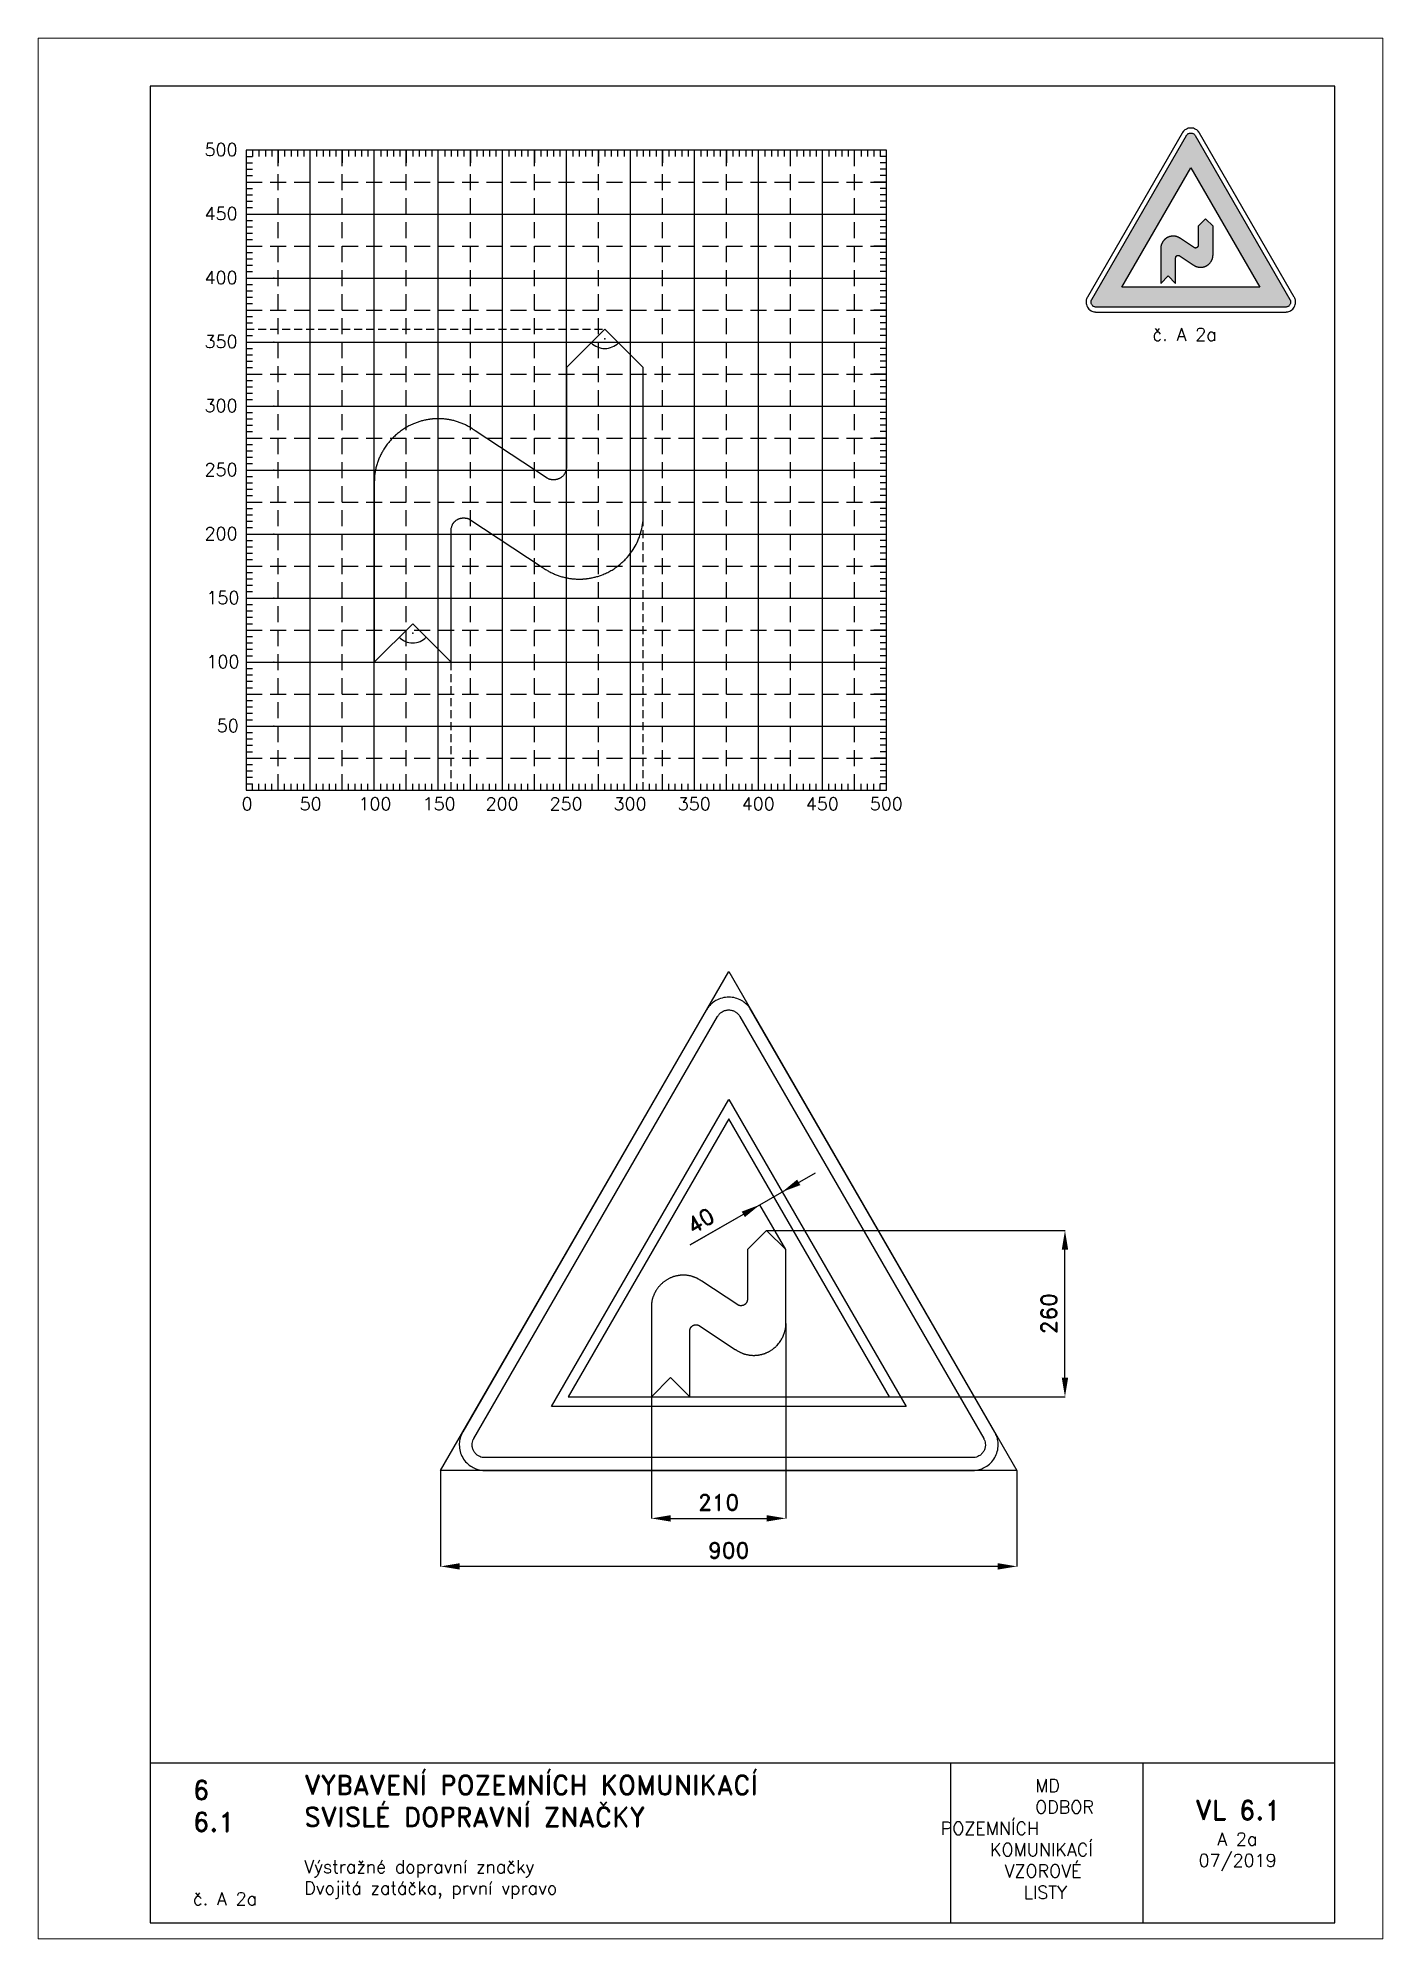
# Paper-space layout 'A 2a' of a CAD drawing. Header units: millimetres. Extents: x 0 to 210, y 0 to 297.
# The model-space entities are those that its viewports show. They can reach past a viewport. Long polylines and large blocks are cut down to what shows.
import ezdxf

# ---------------------------------------------------------------- set-up
doc = ezdxf.new("R2010")
doc.units = ezdxf.units.MM
doc.header["$LTSCALE"] = 5
doc.linetypes.add('ČÁRKOVANÁX2', pattern=[1.5, 1, -0.5])
for name, color, linetype in [('Kóty', 2, 'Continuous'), ('Pomocná', 2, 'Continuous'), ('Rozpiska', 7, 'Continuous'), ('Značka', 7, 'Continuous')]:
    doc.layers.add(name, color=color, linetype=linetype)
doc.layers.add('Rámeček', color=6, linetype='Continuous', plot=False)
doc.styles.get("Standard").update_dxf_attribs({"font": 'romand.shx', "height": 25})
doc.dimstyles.get("Standard").update_dxf_attribs({"dimtxt": 25, "dimasz": 30, "dimexe": 0.18, "dimexo": 0.0625, "dimgap": 12.5, "dimtad": 1, "dimdec": 0, "dimzin": 0, "dimdsep": 46, "dimtxsty": 'Standard', "dimcen": 0.09, "dimadec": 0, "dimazin": 0, "dimtfac": 1, "dimtdec": 0, "dimtofl": 0, "dimtmove": 0, "dimatfit": 3, "dimfxl": 1, "dimtolj": 1, "dimtzin": 0, "dimarcsym": 0})

psp = doc.layouts.new('A 2a')

# ---------------------------------------------------------------- texts
at = {"layer": 'Pomocná', "char_height": 2, "attachment_point": 1}
for s, insert in [('\\pi1.41968;500', (24.59, 280.57)), ('\\pi1.41968;450', (24.59, 270.57)), ('\\pi1.41968;400', (24.59, 260.57)), ('\\pi1.41968;350', (24.59, 250.57)), ('\\pi1.41968;300', (24.59, 240.57)), ('\\pi1.41968;250', (24.59, 230.57)), ('\\pi1.41968;200', (24.59, 220.57)), ('\\pi1.70539;150', (24.59, 210.57)), ('\\pi1.70539;100', (24.59, 200.57)), ('\\pi3.32444;50', (24.59, 190.57)), ('\\pi2.6146;0', (29.18, 178.35)), ('\\pi1.66222;50', (39.19, 178.35)), ('\\pi0.85269;100', (49.18, 178.35)), ('\\pi0.85269;150', (59.21, 178.35)), ('\\pi0.70984;200', (69.18, 178.35)), ('\\pi0.70984;250', (79.17, 178.35)), ('\\pi0.70984;300', (89.16, 178.35)), ('\\pi0.70984;350', (99.18, 178.35)), ('\\pi0.70984;400', (109.17, 178.35)), ('\\pi0.70984;450', (119.18, 178.35)), ('\\pi0.70984;500', (129.17, 178.35))]:
    psp.add_mtext_dynamic_manual_height_columns(s, width=6.5625, gutter_width=100, heights=[0], dxfattribs=dict(at, insert=insert))
at = {"layer": 'Rozpiska', "color": 7, "attachment_point": 1}
for s, width, heights, insert, char_height in [('{\\C6;č. A 2a}', 12.0077, [2.67], (174, 251.69), 2), ('6', 149.0422, [0], (24.17, 24.77), 3), ('{\\C6;VYBAVENÍ POZEMNÍCH KOMUNIKACÍ\\P}SVISLÉ DOPRAVNÍ ZNAČKY{\\H1.34524x; }', 149.0422, [0], (41.56, 25.56), 3), ('\\pi14.7414;{\\C6;MD\\P\\pi2.36044;}ODBOR POZEMNÍCH{\\H1.57143x; }\\P\\pi7.69378;KOMUNIKACÍ{\\H1.5x; }\\P\\pi9.97949;{\\C6;VZOROVÉ\\H1.47619x; \\H0.67742x;\\P\\pi12.93187;LISTY\\H1.26984x; }', 33.1018, [0], (140.95, 24.95), 2), ('\\pi1.03113;{\\H1.5x;\\C6;VL 6.1\\P\\pi4.45968;\\H0.66667x;A 2a\\H1.66666x; \\H0.6x;\\P\\pi1.5549;07/2019\\H1.80159x; }', 16.0623, [0], (179.66, 21.61), 2), ('6.1', 149.0422, [0], (24.17, 19.78), 3), ('{\\C6;Výstražné dopravní značky\\P}Dvojitá zatáčka, první vpravo{\\H1.83333x; }', 149.0422, [0], (41.56, 12.29), 2), ('{\\C6;č. A 2a}', 12.3298, [2.67], (24.17, 7.28), 2)]:
    psp.add_mtext_dynamic_manual_height_columns(s, width=width, gutter_width=100, heights=heights, dxfattribs=dict(at, insert=insert, char_height=char_height))

msp = doc.modelspace()

# ---------------------------------------------------------------- texts
at = {"layer": 'Kóty', "insert": (376.6, 390.4), "char_height": 25, "attachment_point": 5, "rotation": 30.0001}
msp.add_mtext('\\A1;40', dxfattribs=at)

# ---------------------------------------------------------------- blocks, each defined once
blk = doc.blocks.new('*D0')
at = {"layer": 'Defpoints', "color": 0, "transparency": 16777216}
for p in [(-29.3, 0.1), (870.7, 0.1), (-29.3, -149.9)]:
    blk.add_point(p, dxfattribs=at)
at = {"layer": 'Kóty', "color": 0, "lineweight": -2, "transparency": 16777216}
for p, q in [((-29.3, 0), (-29.3, -150.1)), ((870.7, 0), (870.7, -150.1)), ((840.7, -149.9), (0.7, -149.9))]:
    blk.add_line(p, q, dxfattribs=at)
at = {"layer": 'Kóty', "color": 0, "transparency": 16777216}
for points in [[(0.7, -144.9), (0.7, -154.9), (-29.3, -149.9)], [(840.7, -144.9), (840.7, -154.9), (870.7, -149.9)]]:
    blk.add_solid(points, dxfattribs=at)
at = {"layer": 'Kóty', "color": 0, "transparency": 16777216, "insert": (420.7, -124.9), "char_height": 25, "attachment_point": 5}
blk.add_mtext('\\A1;900', dxfattribs=at)
blk = doc.blocks.new('*D1')
at = {"layer": 'Defpoints', "color": 0, "transparency": 16777216}
for p in [(509.9, 229.9), (299.9, 115), (509.9, -74.9)]:
    blk.add_point(p, dxfattribs=at)
at = {"layer": 'Kóty', "color": 0, "lineweight": -2, "transparency": 16777216}
for p, q in [((509.9, 229.8), (509.9, -75.1)), ((299.9, 114.9), (299.9, -75.1)), ((329.9, -74.9), (479.9, -74.9))]:
    blk.add_line(p, q, dxfattribs=at)
at = {"layer": 'Kóty', "color": 0, "transparency": 16777216}
for points in [[(329.9, -69.9), (329.9, -79.9), (299.9, -74.9)], [(479.9, -69.9), (479.9, -79.9), (509.9, -74.9)]]:
    blk.add_solid(points, dxfattribs=at)
at = {"layer": 'Kóty', "color": 0, "transparency": 16777216, "insert": (404.9, -49.9), "char_height": 25, "attachment_point": 5}
blk.add_mtext('\\A1;210', dxfattribs=at)
blk = doc.blocks.new('*D2')
at = {"layer": 'Defpoints', "color": 0, "transparency": 16777216}
for p in [(479.9, 375), (945.7, 375), (359.9, 115)]:
    blk.add_point(p, dxfattribs=at)
at = {"layer": 'Kóty', "color": 0, "lineweight": -2, "transparency": 16777216}
for p, q in [((479.9, 375), (945.9, 375)), ((945.7, 145), (945.7, 345)), ((359.9, 115), (945.9, 115))]:
    blk.add_line(p, q, dxfattribs=at)
at = {"layer": 'Kóty', "color": 0, "transparency": 16777216}
for points in [[(940.7, 345), (950.7, 345), (945.7, 375)], [(940.7, 145), (950.7, 145), (945.7, 115)]]:
    blk.add_solid(points, dxfattribs=at)
at = {"layer": 'Kóty', "color": 0, "transparency": 16777216, "insert": (920.7, 245), "char_height": 25, "attachment_point": 5, "rotation": 90}
blk.add_mtext('\\A1;260', dxfattribs=at)

# ---------------------------------------------------------------- dimensions: what is measured, and where the dimension line sits
at = {"layer": 'Kóty'}
for base, p1, p2, angle, picture, middle in [((945.7, 375), (359.9, 115), (479.9, 375), 90, '*D2', (920.7, 245)), ((-29.3, -149.9), (870.7, 0.1), (-29.3, 0.1), 180, '*D0', (420.7, -124.9))]:
    dim = msp.add_linear_dim(base=base, p1=p1, p2=p2, angle=angle, dimstyle='Standard', dxfattribs=at)
    dim.commit()
    dim.dimension.update_dxf_attribs({"geometry": picture, "text_midpoint": middle})
dim = msp.add_linear_dim(base=(509.9, -74.9), p1=(299.9, 115), p2=(509.9, 229.9), dimstyle='Standard', dxfattribs=at)
dim.commit()
dim.dimension.update_dxf_attribs({"geometry": '*D1', "text_midpoint": (404.9, -49.9)})

# ---------------------------------------------------------------- linework, layer by layer
at = {"layer": 'Kóty'}
for p, q in [((360.7, 352.3), (556, 465.1)), ((443.4, 400.1), (360.7, 352.3)), ((509.8, 345.1), (469.3, 415.2))]:
    msp.add_line(p, q, dxfattribs=at)
for points in [[(527.5, 454.4), (532.5, 445.8), (504, 435.1)], [(440.9, 404.4), (445.9, 395.8), (469.4, 415.1)]]:
    msp.add_solid(points, dxfattribs=at)
at = {"layer": 'Značka', "color": 6, "linetype": 'ČÁRKOVANÁX2', "ltscale": 2.5}
for points in [[(-29.3, 0.1), (420.7, 779.5), (870.7, 0.1)], [(671.5, 115), (420.7, 549.4), (169.9, 115)]]:
    msp.add_lwpolyline(points, close=True, dxfattribs=at)
at = {"layer": 'Značka', "color": 5}
for points in [[(836.1, 60), (455.4, 719.4), (454.2, 721.2, 0.010748), (453.1, 722.9, 0.055773), (447.5, 729.2, 0.055979), (440.7, 734.1, 0.069561), (431.1, 738.1, 0.069791), (420.7, 739.4, 0.069502), (410.4, 738.1, 0.067732), (400.7, 734.1, 0.055944), (393.9, 729.2, 0.061133), (388.4, 722.9, 0.012257), (387.2, 721.2), (386.1, 719.4), (5.4, 60, 0.003576), (4.4, 58.1, 0.010722), (3.5, 56.3, 0.055711), (0.8, 48.4, 0.055985), (0, 40, 0.069591), (1.3, 29.6, 0.069767), (5.4, 20, 0.069481), (11.7, 11.7, 0.067775), (20, 5.4, 0.055964), (27.6, 1.9, 0.061097), (35.8, 0.2, 0.01224), (37.9, 0.1, 0.004081), (40, 0), (801.4, 0, 0.003581), (803.5, 0.1, 0.010743), (805.6, 0.2, 0.055797), (813.8, 1.9, 0.055991), (821.4, 5.4, 0.069582), (829.8, 11.7, 0.069787), (836.1, 20, 0.069497), (840.1, 29.6, 0.067792), (841.4, 40, 0.055928), (840.6, 48.4, 0.060939), (838, 56.3), (837.1, 58.1), (836.1, 60)], [(359.9, 115), (359.9, 217.7), (359.9, 218.3), (360, 219), (360, 219.6), (360.2, 220.1), (360.3, 220.7), (360.5, 221.3), (360.7, 221.7), (360.8, 222.2), (361.1, 222.7), (361.1, 222.7), (361.1, 222.7), (361.2, 222.8), (361.2, 222.9), (361.3, 223.1), (361.4, 223.2), (361.5, 223.3), (361.6, 223.5), (361.7, 223.6), (361.8, 223.7), (361.9, 223.9), (362, 224), (362.1, 224.1), (362.2, 224.2), (362.4, 224.4), (362.5, 224.6), (362.7, 224.8), (362.9, 225), (363.1, 225.1), (363.3, 225.3), (363.5, 225.5), (363.7, 225.6), (363.9, 225.8), (364.2, 226), (364.5, 226.2), (364.8, 226.4), (365.1, 226.5), (365.4, 226.7), (365.7, 226.8), (366, 226.9), (366.3, 227.1, -0.010821), (366.7, 227.2, -0.011789), (367.1, 227.3, -0.010782), (367.4, 227.4, -0.011076), (367.8, 227.5, -0.012737), (368.2, 227.5, -0.01199), (368.5, 227.6, -0.00872), (368.9, 227.6), (369.2, 227.6), (369.4, 227.6), (369.7, 227.6), (369.9, 227.6), (370.2, 227.6), (370.4, 227.6), (370.7, 227.5), (370.9, 227.5), (371.2, 227.5), (371.5, 227.4), (371.8, 227.4), (372.1, 227.4), (372.3, 227.3), (372.6, 227.2), (372.8, 227.2), (373, 227.1), (373.1, 227.1), (373.1, 227), (373.4, 226.9), (373.6, 226.8), (430.8, 189.2), (431.2, 189), (431.5, 188.7), (431.7, 188.6), (431.8, 188.5), (432.3, 188.2), (432.9, 187.8), (433.5, 187.4), (434.2, 187), (434.9, 186.6), (435.6, 186.2), (436.3, 185.8), (437, 185.4), (437.7, 185.1), (438.4, 184.7), (439, 184.4), (439.7, 184.1), (440.5, 183.8), (441.2, 183.5), (441.9, 183.2), (442.6, 182.9), (443.3, 182.7), (444, 182.4), (444.8, 182.2), (445.5, 181.9), (446.3, 181.7), (447, 181.5), (447.8, 181.3), (448.5, 181.1), (449.1, 181), (449.7, 180.9), (450.4, 180.7), (451, 180.6), (451.6, 180.5), (452.2, 180.4), (452.8, 180.3), (453.4, 180.2), (454.1, 180.1), (454.8, 180.1), (455.5, 180), (456.1, 179.9), (456.8, 179.9), (457.5, 179.9), (458.1, 179.8), (458.8, 179.8), (459.3, 179.8), (459.7, 179.8), (460.1, 179.8), (460.5, 179.8), (461, 179.8), (461.4, 179.8), (461.8, 179.9), (462.3, 179.9, 0.002728), (462.9, 179.9, 0.003279), (463.5, 179.9, 0.003432), (464.1, 180, 0.003158), (464.7, 180, 0.003167), (465.3, 180.1, 0.003464), (465.9, 180.2, 0.003297), (466.5, 180.3), (467.1, 180.3, 0.006658), (468.6, 180.6, 0.008256), (470.1, 180.9, 0.008731), (471.5, 181.2, 0.008044), (472.9, 181.5, 0.008142), (474.4, 182, 0.009055), (475.8, 182.4, 0.008312), (477.2, 182.9), (478.6, 183.5, 0.007836), (480.4, 184.2, 0.010963), (482.1, 185, 0.011883), (483.8, 185.9, 0.010596), (485.5, 186.9, 0.010523), (487.2, 187.9, 0.011588), (488.8, 189, 0.010652), (490.3, 190.2), (491.8, 191.4), (493.3, 192.7, 0.010525), (494.7, 194, 0.011452), (496.1, 195.4), (497.4, 196.8), (498.6, 198.2), (499.8, 199.8), (500.9, 201.3), (502, 202.9), (502.8, 204.3), (503.6, 205.6), (504.3, 207), (505, 208.4), (505.6, 209.8), (506.3, 211.2), (506.8, 212.7), (507.3, 214.1), (507.8, 215.7), (508.3, 217.4), (508.7, 219), (509.1, 220.7), (509.4, 222.4), (509.6, 224), (509.7, 225.4), (509.8, 226.7), (509.8, 227.1), (509.8, 227.4), (509.8, 228.7), (509.9, 229.9), (509.9, 345), (479.9, 375), (449.9, 345), (449.9, 267.2), (449.9, 267), (449.9, 266.7), (449.9, 266.7), (449.8, 266.6), (449.8, 266.2), (449.8, 265.9), (449.7, 265.5), (449.6, 265.1), (449.5, 264.7), (449.4, 264.3), (449.3, 263.9), (449.1, 263.5), (449, 263.1), (448.8, 262.8), (448.6, 262.4), (448.4, 262.1), (448.2, 261.8), (448, 261.5), (447.8, 261.2), (447.5, 260.9), (447.3, 260.6), (447, 260.3), (446.7, 260), (446.4, 259.8), (446.1, 259.5), (445.8, 259.3), (445.5, 259.1), (445.2, 258.9), (444.9, 258.7), (444.6, 258.5), (444.4, 258.4), (444.1, 258.3), (443.8, 258.1), (443.5, 258), (443.2, 257.9), (442.9, 257.8), (442.6, 257.7), (442.2, 257.6, -0.00945), (441.9, 257.6, -0.008646), (441.6, 257.5, -0.008598), (441.2, 257.4, -0.00983), (440.9, 257.4, -0.009005), (440.5, 257.4, -0.006215), (440.2, 257.3), (440.1, 257.3), (440, 257.3), (439.8, 257.3), (439.7, 257.3), (439.6, 257.3), (439.5, 257.3), (439.3, 257.3), (439.2, 257.3), (439, 257.4), (438.8, 257.4), (438.6, 257.4), (438.3, 257.4), (438.1, 257.5), (437.9, 257.5), (437.7, 257.6), (437.5, 257.6), (437.3, 257.6), (437.1, 257.7), (436.9, 257.8), (436.7, 257.8), (436.5, 257.9), (436.3, 257.9), (436.1, 258), (436, 258.1), (435.9, 258.1), (435.9, 258.1), (435.4, 258.3), (434.9, 258.6), (378.7, 295.7), (378.3, 296), (377.9, 296.2), (377.8, 296.3), (377.7, 296.4), (377.2, 296.8), (376.6, 297.1), (376, 297.5), (375.3, 297.9), (374.6, 298.4), (373.9, 298.7), (373.2, 299.1), (372.5, 299.5), (371.9, 299.8), (371.2, 300.2), (370.5, 300.5), (369.8, 300.8), (369.1, 301.1), (368.4, 301.4), (367.7, 301.7), (367, 302), (366.3, 302.2), (365.6, 302.5), (364.8, 302.7), (364.1, 303), (363.4, 303.2), (362.6, 303.4), (361.9, 303.6), (361.1, 303.8), (360.5, 303.9), (359.9, 304.1), (359.3, 304.2), (358.7, 304.3), (358.1, 304.4), (357.5, 304.5), (356.9, 304.6), (356.3, 304.7), (355.6, 304.8), (354.9, 304.9), (354.3, 304.9), (353.6, 305), (352.9, 305, 0.004235), (352.2, 305.1, 0.003917), (351.6, 305.1), (350.9, 305.1), (350.5, 305.1), (350.1, 305.1), (349.6, 305.1), (349.2, 305.1), (348.8, 305.1), (348.3, 305.1), (347.9, 305.1), (347.5, 305), (346.9, 305, 0.00333), (346.3, 305, 0.003492), (345.7, 304.9, 0.003132), (345.1, 304.9, 0.003135), (344.5, 304.8, 0.003446), (343.9, 304.7, 0.003239), (343.3, 304.7, 0.002683), (342.7, 304.6, 0.006713), (341.2, 304.3, 0.008283), (339.8, 304.1, 0.008749), (338.3, 303.7, 0.008009), (336.9, 303.4, 0.008109), (335.4, 303, 0.008979), (334, 302.5, 0.008278), (332.6, 302, 0.005994), (331.3, 301.4, 0.007845), (329.5, 300.7, 0.010943), (327.7, 299.9, 0.011813), (326, 299, 0.010521), (324.3, 298, 0.010424), (322.7, 297, 0.011489), (321.1, 295.9, 0.010549), (319.5, 294.7, 0.007603), (318, 293.5, 0.007576), (316.6, 292.2, 0.010454), (315.1, 290.9, 0.011373), (313.8, 289.6, 0.010314), (312.5, 288.1, 0.010331), (311.2, 286.7, 0.011453), (310, 285.1, 0.010653), (308.9, 283.6, 0.007833), (307.8, 282, 0.00631), (307, 280.7, 0.0085), (306.2, 279.3, 0.009184), (305.5, 278, 0.008386), (304.8, 276.6, 0.008272), (304.1, 275.1, 0.008879), (303.5, 273.7, 0.008254), (303, 272.3, 0.006455), (302.4, 270.8, 0.007112), (301.9, 269.2, 0.009314), (301.4, 267.5, 0.010101), (301, 265.9, 0.00948), (300.7, 264.2, 0.010008), (300.4, 262.6, 0.011798), (300.2, 260.9, 0.010655), (300, 259.2, 0.006543), (299.9, 257.5), (299.9, 257.2), (299.9, 256.9), (299.9, 256.6), (299.9, 256.4), (299.9, 256.3), (299.9, 256.3), (299.9, 255), (299.9, 115), (329.9, 145), (359.9, 115)]]:
    msp.add_lwpolyline(points, format="xyb", dxfattribs=at)
at = {"layer": 'Značka', "color": 1}
msp.add_lwpolyline([(801.4, 20), (40, 20, -0.003586), (39, 20, -0.010756), (37.9, 20.1, -0.05582), (33.8, 20.9, -0.05597), (30, 22.7, -0.06955), (25.8, 25.8, -0.069786), (22.7, 30, -0.069503), (20.7, 34.8, -0.067814), (20, 40, -0.055933), (20.4, 44.2, -0.060881), (21.7, 48.1, -0.012187), (22.2, 49.1, -0.00406), (22.7, 50), (403.4, 709.4), (404, 710.3), (404.5, 711.2, -0.055851), (407.3, 714.3, -0.05603), (410.7, 716.7, -0.069574), (415.5, 718.8, -0.069723), (420.7, 719.4, -0.069439), (425.9, 718.8, -0.067755), (430.7, 716.7, -0.055971), (434.1, 714.3, -0.061159), (436.9, 711.2), (437.5, 710.3), (438, 709.4), (818.8, 50), (819.2, 49.1), (819.7, 48.1, -0.055637), (821, 44.2, -0.055928), (821.4, 40, -0.069571), (820.8, 34.8, -0.069825), (818.8, 30, -0.069532), (815.6, 25.8, -0.067733), (811.4, 22.7, -0.055923), (807.6, 20.9, -0.061121), (803.5, 20.1, -0.012253), (802.5, 20, -0.004086), (801.4, 20)], format="xyb", dxfattribs=at)
msp.add_lwpolyline([(143.9, 100), (420.7, 579.4), (697.5, 100), (143.9, 100)], dxfattribs=at)

msp.set_redraw_order([(e.dxf.handle, doc.entitydb.next_handle()) for e in msp.query("TEXT MTEXT ATTDEF DIMENSION ARC_DIMENSION")])  # texts and dimensions are drawn at this point

# ---------------------------------------------------------------- hatches: boundary and pattern name
at = {"layer": 'Značka'}
h = psp.add_hatch(color=10, dxfattribs=at)
h.dxf.hatch_style = 1
h.paths.add_polyline_path([(169.24, 258.08), (180, 276.72), (190.76, 258.08)], flags=16)
edge = h.paths.add_edge_path()
edge.add_line((194.81, 254.96), (165.19, 254.96))
edge.add_arc((165.28, 257.8), 2.84, 267.4279, 268.2497, ccw=False)
edge.add_arc((165.2, 255.91), 0.947, 264.9636, 267.4286, ccw=False)
edge.add_arc((165.18, 255.69), 0.729, 252.0002, 264.7801, ccw=False)
edge.add_arc((165.18, 255.7), 0.731, 239.2368, 252.0508, ccw=False)
edge.add_arc((165.16, 255.71), 0.734, 224.9741, 240.8881, ccw=False)
edge.add_arc((165.16, 255.71), 0.732, 209.0808, 225.0485, ccw=False)
edge.add_arc((165.15, 255.73), 0.734, 194.8816, 210.7849, ccw=False)
edge.add_arc((165.17, 255.73), 0.753, 179.4178, 194.9358, ccw=False)
edge.add_arc((165.15, 255.76), 0.733, 168.2202, 181.0258, ccw=False)
edge.add_arc((165.09, 255.77), 0.668, 154.3449, 168.2807, ccw=False)
edge.add_arc((165.24, 255.71), 0.836, 152.5643, 155.3573, ccw=False)
edge.add_arc((166.73, 254.94), 2.51, 151.6364, 152.5668, ccw=False)
edge.add_line((164.52, 256.13), (179.33, 281.78))
edge.add_line((179.33, 281.78), (179.35, 281.81))
edge.add_line((179.35, 281.81), (179.37, 281.84))
edge.add_arc((179.97, 281.42), 0.728, 132.0175, 144.8044, ccw=False)
edge.add_arc((179.97, 281.42), 0.731, 119.2221, 132.0499, ccw=False)
edge.add_arc((179.99, 281.43), 0.734, 104.9611, 120.8806, ccw=False)
edge.add_arc((179.99, 281.43), 0.732, 89.0816, 105.0351, ccw=False)
edge.add_arc((180.01, 281.43), 0.734, 74.8911, 90.7799, ccw=False)
edge.add_arc((180.01, 281.41), 0.754, 59.4433, 74.9479, ccw=False)
edge.add_arc((180.03, 281.42), 0.733, 48.2326, 61.0468, ccw=False)
edge.add_arc((180.08, 281.47), 0.665, 34.2949, 48.2941, ccw=False)
edge.add_line((180.63, 281.84), (180.65, 281.81))
edge.add_line((180.65, 281.81), (180.67, 281.78))
edge.add_line((180.67, 281.78), (195.48, 256.13))
edge.add_line((195.48, 256.13), (195.5, 256.1))
edge.add_line((195.5, 256.1), (195.52, 256.06))
edge.add_arc((194.85, 255.75), 0.731, 12.0134, 24.7513, ccw=False)
edge.add_arc((194.85, 255.75), 0.732, -0.7539, 12.0504, ccw=False)
edge.add_arc((194.85, 255.73), 0.734, -15.0136, 0.9053, ccw=False)
edge.add_arc((194.85, 255.73), 0.731, 329.0775, 345.0543, ccw=False)
edge.add_arc((194.84, 255.71), 0.733, 314.8753, 330.7852, ccw=False)
edge.add_arc((194.82, 255.73), 0.754, 299.4286, 314.9281, ccw=False)
edge.add_arc((194.82, 255.7), 0.733, 288.2355, 301.0387, ccw=False)
edge.add_arc((194.84, 255.63), 0.665, 274.3079, 288.2985, ccw=False)
edge.add_arc((194.81, 255.8), 0.831, 272.5156, 275.3236, ccw=False)
edge.add_arc((194.74, 257.45), 2.49, 271.5795, 272.516, ccw=False)
h = psp.add_hatch(color=249, dxfattribs=at)
h.dxf.hatch_style = 1
edge = h.paths.add_edge_path()
edge.add_line((177.63, 258.66), (177.63, 262.65))
edge.add_line((177.63, 262.65), (177.63, 262.68))
edge.add_line((177.63, 262.68), (177.64, 262.7))
edge.add_line((177.64, 262.7), (177.64, 262.73))
edge.add_line((177.64, 262.73), (177.65, 262.75))
edge.add_line((177.65, 262.75), (177.65, 262.77))
edge.add_line((177.65, 262.77), (177.66, 262.79))
edge.add_line((177.66, 262.79), (177.66, 262.81))
edge.add_line((177.66, 262.81), (177.67, 262.83))
edge.add_line((177.67, 262.83), (177.68, 262.85))
edge.add_line((177.68, 262.85), (177.68, 262.85))
edge.add_line((177.68, 262.85), (177.68, 262.85))
edge.add_line((177.68, 262.85), (177.68, 262.85))
edge.add_line((177.68, 262.85), (177.69, 262.86))
edge.add_line((177.69, 262.86), (177.69, 262.86))
edge.add_line((177.69, 262.86), (177.69, 262.87))
edge.add_line((177.69, 262.87), (177.7, 262.87))
edge.add_line((177.7, 262.87), (177.7, 262.88))
edge.add_line((177.7, 262.88), (177.7, 262.88))
edge.add_line((177.7, 262.88), (177.71, 262.89))
edge.add_line((177.71, 262.89), (177.71, 262.89))
edge.add_line((177.71, 262.89), (177.72, 262.9))
edge.add_line((177.72, 262.9), (177.72, 262.9))
edge.add_line((177.72, 262.9), (177.72, 262.91))
edge.add_line((177.72, 262.91), (177.73, 262.91))
edge.add_line((177.73, 262.91), (177.74, 262.92))
edge.add_line((177.74, 262.92), (177.74, 262.93))
edge.add_line((177.74, 262.93), (177.75, 262.94))
edge.add_line((177.75, 262.94), (177.76, 262.94))
edge.add_line((177.76, 262.94), (177.77, 262.95))
edge.add_line((177.77, 262.95), (177.77, 262.96))
edge.add_line((177.77, 262.96), (177.78, 262.96))
edge.add_line((177.78, 262.96), (177.79, 262.97))
edge.add_line((177.79, 262.97), (177.8, 262.98))
edge.add_line((177.8, 262.98), (177.81, 262.98))
edge.add_line((177.81, 262.98), (177.82, 262.99))
edge.add_line((177.82, 262.99), (177.84, 263))
edge.add_line((177.84, 263), (177.85, 263))
edge.add_line((177.85, 263), (177.86, 263.01))
edge.add_line((177.86, 263.01), (177.87, 263.01))
edge.add_line((177.87, 263.01), (177.88, 263.02))
edge.add_arc((178, 262.7), 0.342, 107.4328, 109.9126, ccw=False)
edge.add_arc((177.99, 262.72), 0.314, 104.8011, 107.5028, ccw=False)
edge.add_arc((178, 262.69), 0.343, 102.4358, 104.9068, ccw=False)
edge.add_arc((178, 262.71), 0.332, 100.1596, 102.6978, ccw=False)
edge.add_arc((177.99, 262.75), 0.29, 97.1833, 100.1023, ccw=False)
edge.add_arc((178, 262.73), 0.307, 94.6986, 97.4463, ccw=False)
edge.add_arc((178.01, 262.62), 0.422, 92.7847, 94.7831, ccw=False)
edge.add_line((177.99, 263.04), (178, 263.04))
edge.add_line((178, 263.04), (178.01, 263.04))
edge.add_line((178.01, 263.04), (178.02, 263.04))
edge.add_line((178.02, 263.04), (178.02, 263.04))
edge.add_line((178.02, 263.04), (178.03, 263.04))
edge.add_line((178.03, 263.04), (178.04, 263.04))
edge.add_line((178.04, 263.04), (178.05, 263.04))
edge.add_line((178.05, 263.04), (178.06, 263.03))
edge.add_line((178.06, 263.03), (178.07, 263.03))
edge.add_line((178.07, 263.03), (178.09, 263.03))
edge.add_line((178.09, 263.03), (178.1, 263.03))
edge.add_line((178.1, 263.03), (178.11, 263.03))
edge.add_line((178.11, 263.03), (178.12, 263.03))
edge.add_line((178.12, 263.03), (178.13, 263.02))
edge.add_line((178.13, 263.02), (178.14, 263.02))
edge.add_line((178.14, 263.02), (178.15, 263.02))
edge.add_line((178.15, 263.02), (178.15, 263.02))
edge.add_line((178.15, 263.02), (178.15, 263.02))
edge.add_line((178.15, 263.02), (178.16, 263.01))
edge.add_line((178.16, 263.01), (178.17, 263.01))
edge.add_line((178.17, 263.01), (180.39, 261.55))
edge.add_line((180.39, 261.55), (180.41, 261.53))
edge.add_line((180.41, 261.53), (180.42, 261.52))
edge.add_line((180.42, 261.52), (180.43, 261.52))
edge.add_line((180.43, 261.52), (180.43, 261.52))
edge.add_line((180.43, 261.52), (180.45, 261.5))
edge.add_line((180.45, 261.5), (180.47, 261.49))
edge.add_line((180.47, 261.49), (180.5, 261.47))
edge.add_line((180.5, 261.47), (180.52, 261.46))
edge.add_line((180.52, 261.46), (180.55, 261.44))
edge.add_line((180.55, 261.44), (180.58, 261.43))
edge.add_line((180.58, 261.43), (180.61, 261.41))
edge.add_line((180.61, 261.41), (180.63, 261.4))
edge.add_line((180.63, 261.4), (180.66, 261.38))
edge.add_line((180.66, 261.38), (180.69, 261.37))
edge.add_line((180.69, 261.37), (180.71, 261.36))
edge.add_line((180.71, 261.36), (180.74, 261.35))
edge.add_line((180.74, 261.35), (180.77, 261.33))
edge.add_line((180.77, 261.33), (180.79, 261.32))
edge.add_line((180.79, 261.32), (180.82, 261.31))
edge.add_line((180.82, 261.31), (180.85, 261.3))
edge.add_line((180.85, 261.3), (180.88, 261.29))
edge.add_line((180.88, 261.29), (180.91, 261.28))
edge.add_line((180.91, 261.28), (180.94, 261.27))
edge.add_line((180.94, 261.27), (180.96, 261.26))
edge.add_line((180.96, 261.26), (180.99, 261.25))
edge.add_line((180.99, 261.25), (181.02, 261.25))
edge.add_line((181.02, 261.25), (181.05, 261.24))
edge.add_line((181.05, 261.24), (181.08, 261.23))
edge.add_line((181.08, 261.23), (181.1, 261.23))
edge.add_line((181.1, 261.23), (181.13, 261.22))
edge.add_line((181.13, 261.22), (181.15, 261.22))
edge.add_line((181.15, 261.22), (181.18, 261.21))
edge.add_line((181.18, 261.21), (181.2, 261.21))
edge.add_line((181.2, 261.21), (181.22, 261.2))
edge.add_line((181.22, 261.2), (181.25, 261.2))
edge.add_line((181.25, 261.2), (181.27, 261.2))
edge.add_line((181.27, 261.2), (181.3, 261.19))
edge.add_line((181.3, 261.19), (181.32, 261.19))
edge.add_line((181.32, 261.19), (181.35, 261.19))
edge.add_line((181.35, 261.19), (181.38, 261.18))
edge.add_line((181.38, 261.18), (181.4, 261.18))
edge.add_line((181.4, 261.18), (181.43, 261.18))
edge.add_line((181.43, 261.18), (181.46, 261.18))
edge.add_line((181.46, 261.18), (181.48, 261.18))
edge.add_line((181.48, 261.18), (181.5, 261.18))
edge.add_line((181.5, 261.18), (181.52, 261.18))
edge.add_line((181.52, 261.18), (181.53, 261.18))
edge.add_line((181.53, 261.18), (181.55, 261.18))
edge.add_line((181.55, 261.18), (181.57, 261.18))
edge.add_line((181.57, 261.18), (181.58, 261.18))
edge.add_line((181.58, 261.18), (181.6, 261.18))
edge.add_line((181.6, 261.18), (181.62, 261.18))
edge.add_arc((181.51, 263.36), 2.18, 272.784, 273.4092)
edge.add_arc((181.53, 262.99), 1.81, 273.4758, 274.2273)
edge.add_arc((181.54, 262.91), 1.73, 274.1133, 274.8999)
edge.add_arc((181.53, 263.06), 1.88, 274.9005, 275.6243)
edge.add_arc((181.53, 263.06), 1.88, 275.5529, 276.2786)
edge.add_arc((181.55, 262.89), 1.71, 276.2854, 277.0794)
edge.add_arc((181.54, 262.98), 1.8, 276.9566, 277.7121)
edge.add_line((181.78, 261.2), (181.8, 261.2))
edge.add_arc((181.49, 263.35), 2.17, 278.2939, 279.8197)
edge.add_arc((181.56, 262.94), 1.75, 279.7896, 281.6817)
edge.add_arc((181.59, 262.84), 1.66, 281.4657, 283.4666)
edge.add_arc((181.56, 262.98), 1.8, 283.4884, 285.3318)
edge.add_arc((181.57, 262.96), 1.78, 285.1287, 286.9947)
edge.add_arc((181.62, 262.79), 1.6, 286.9593, 289.0344)
edge.add_arc((181.58, 262.93), 1.74, 288.8826, 290.7876)
edge.add_line((182.2, 261.3), (182.25, 261.32))
edge.add_arc((181.35, 263.55), 2.4, 291.9629, 293.7589)
edge.add_arc((181.63, 262.92), 1.72, 293.7482, 296.2605)
edge.add_arc((181.69, 262.81), 1.59, 296.0499, 298.773)
edge.add_arc((181.6, 262.98), 1.78, 298.7763, 301.2047)
edge.add_arc((181.6, 262.99), 1.79, 300.928, 303.3395)
edge.add_arc((181.69, 262.86), 1.63, 303.3206, 305.9763)
edge.add_arc((181.61, 262.97), 1.77, 305.8148, 308.2559)
edge.add_line((182.71, 261.58), (182.76, 261.63))
edge.add_line((182.76, 261.63), (182.82, 261.68))
edge.add_arc((181.64, 263.01), 1.78, 311.4815, 313.8936)
edge.add_arc((181.75, 262.91), 1.64, 313.6877, 316.3123)
edge.add_line((182.93, 261.78), (182.98, 261.84))
edge.add_line((182.98, 261.84), (183.03, 261.9))
edge.add_line((183.03, 261.9), (183.07, 261.96))
edge.add_line((183.07, 261.96), (183.12, 262.02))
edge.add_line((183.12, 262.02), (183.16, 262.08))
edge.add_line((183.16, 262.08), (183.19, 262.13))
edge.add_line((183.19, 262.13), (183.22, 262.18))
edge.add_line((183.22, 262.18), (183.25, 262.24))
edge.add_line((183.25, 262.24), (183.28, 262.29))
edge.add_line((183.28, 262.29), (183.3, 262.34))
edge.add_line((183.3, 262.34), (183.33, 262.4))
edge.add_line((183.33, 262.4), (183.35, 262.46))
edge.add_line((183.35, 262.46), (183.37, 262.51))
edge.add_line((183.37, 262.51), (183.39, 262.58))
edge.add_line((183.39, 262.58), (183.41, 262.64))
edge.add_line((183.41, 262.64), (183.42, 262.7))
edge.add_line((183.42, 262.7), (183.44, 262.77))
edge.add_line((183.44, 262.77), (183.45, 262.83))
edge.add_line((183.45, 262.83), (183.46, 262.9))
edge.add_line((183.46, 262.9), (183.46, 262.95))
edge.add_line((183.46, 262.95), (183.46, 263))
edge.add_line((183.46, 263), (183.46, 263.02))
edge.add_line((183.46, 263.02), (183.46, 263.03))
edge.add_line((183.46, 263.03), (183.47, 263.08))
edge.add_line((183.47, 263.08), (183.47, 263.13))
edge.add_line((183.47, 263.13), (183.47, 267.6))
edge.add_line((183.47, 267.6), (182.3, 268.77))
edge.add_line((182.3, 268.77), (181.13, 267.6))
edge.add_line((181.13, 267.6), (181.13, 264.58))
edge.add_line((181.13, 264.58), (181.13, 264.57))
edge.add_line((181.13, 264.57), (181.13, 264.56))
edge.add_line((181.13, 264.56), (181.13, 264.56))
edge.add_line((181.13, 264.56), (181.13, 264.55))
edge.add_line((181.13, 264.55), (181.13, 264.54))
edge.add_line((181.13, 264.54), (181.13, 264.53))
edge.add_line((181.13, 264.53), (181.13, 264.51))
edge.add_line((181.13, 264.51), (181.12, 264.5))
edge.add_line((181.12, 264.5), (181.12, 264.48))
edge.add_line((181.12, 264.48), (181.12, 264.46))
edge.add_line((181.12, 264.46), (181.11, 264.45))
edge.add_line((181.11, 264.45), (181.1, 264.43))
edge.add_line((181.1, 264.43), (181.1, 264.42))
edge.add_line((181.1, 264.42), (181.09, 264.41))
edge.add_line((181.09, 264.41), (181.09, 264.39))
edge.add_line((181.09, 264.39), (181.08, 264.38))
edge.add_line((181.08, 264.38), (181.07, 264.37))
edge.add_line((181.07, 264.37), (181.06, 264.35))
edge.add_line((181.06, 264.35), (181.05, 264.34))
edge.add_line((181.05, 264.34), (181.04, 264.33))
edge.add_line((181.04, 264.33), (181.03, 264.32))
edge.add_line((181.03, 264.32), (181.02, 264.31))
edge.add_line((181.02, 264.31), (181.01, 264.3))
edge.add_line((181.01, 264.3), (181, 264.29))
edge.add_line((181, 264.29), (180.99, 264.28))
edge.add_line((180.99, 264.28), (180.98, 264.27))
edge.add_line((180.98, 264.27), (180.96, 264.26))
edge.add_line((180.96, 264.26), (180.95, 264.25))
edge.add_line((180.95, 264.25), (180.94, 264.25))
edge.add_line((180.94, 264.25), (180.93, 264.24))
edge.add_line((180.93, 264.24), (180.92, 264.24))
edge.add_line((180.92, 264.24), (180.91, 264.23))
edge.add_line((180.91, 264.23), (180.9, 264.23))
edge.add_line((180.9, 264.23), (180.89, 264.22))
edge.add_line((180.89, 264.22), (180.87, 264.22))
edge.add_line((180.87, 264.22), (180.86, 264.21))
edge.add_line((180.86, 264.21), (180.85, 264.21))
edge.add_line((180.85, 264.21), (180.84, 264.21))
edge.add_arc((180.75, 264.55), 0.355, 281.9864, 284.1522, ccw=False)
edge.add_arc((180.74, 264.58), 0.387, 280.0582, 282.0396, ccw=False)
edge.add_arc((180.74, 264.58), 0.389, 278.2036, 280.174, ccw=False)
edge.add_arc((180.75, 264.53), 0.34, 276.0607, 278.3134, ccw=False)
edge.add_arc((180.74, 264.57), 0.372, 274.1324, 276.1962, ccw=False)
edge.add_arc((180.73, 264.73), 0.539, 272.6152, 274.0396, ccw=False)
edge.add_line((180.76, 264.19), (180.75, 264.19))
edge.add_line((180.75, 264.19), (180.75, 264.19))
edge.add_line((180.75, 264.19), (180.74, 264.19))
edge.add_line((180.74, 264.19), (180.74, 264.19))
edge.add_line((180.74, 264.19), (180.73, 264.19))
edge.add_line((180.73, 264.19), (180.73, 264.19))
edge.add_line((180.73, 264.19), (180.72, 264.19))
edge.add_line((180.72, 264.19), (180.72, 264.19))
edge.add_line((180.72, 264.19), (180.71, 264.19))
edge.add_line((180.71, 264.19), (180.7, 264.2))
edge.add_line((180.7, 264.2), (180.69, 264.2))
edge.add_line((180.69, 264.2), (180.69, 264.2))
edge.add_line((180.69, 264.2), (180.68, 264.2))
edge.add_line((180.68, 264.2), (180.67, 264.2))
edge.add_line((180.67, 264.2), (180.66, 264.2))
edge.add_line((180.66, 264.2), (180.65, 264.2))
edge.add_line((180.65, 264.2), (180.64, 264.21))
edge.add_line((180.64, 264.21), (180.64, 264.21))
edge.add_line((180.64, 264.21), (180.63, 264.21))
edge.add_line((180.63, 264.21), (180.62, 264.21))
edge.add_line((180.62, 264.21), (180.61, 264.22))
edge.add_line((180.61, 264.22), (180.6, 264.22))
edge.add_line((180.6, 264.22), (180.6, 264.22))
edge.add_line((180.6, 264.22), (180.59, 264.22))
edge.add_line((180.59, 264.22), (180.59, 264.22))
edge.add_line((180.59, 264.22), (180.59, 264.22))
edge.add_line((180.59, 264.22), (180.57, 264.23))
edge.add_line((180.57, 264.23), (180.55, 264.24))
edge.add_line((180.55, 264.24), (178.37, 265.69))
edge.add_line((178.37, 265.69), (178.35, 265.7))
edge.add_line((178.35, 265.7), (178.34, 265.71))
edge.add_line((178.34, 265.71), (178.33, 265.71))
edge.add_line((178.33, 265.71), (178.33, 265.71))
edge.add_line((178.33, 265.71), (178.31, 265.73))
edge.add_line((178.31, 265.73), (178.29, 265.74))
edge.add_line((178.29, 265.74), (178.26, 265.76))
edge.add_line((178.26, 265.76), (178.23, 265.77))
edge.add_line((178.23, 265.77), (178.21, 265.79))
edge.add_line((178.21, 265.79), (178.18, 265.8))
edge.add_line((178.18, 265.8), (178.15, 265.82))
edge.add_line((178.15, 265.82), (178.13, 265.83))
edge.add_line((178.13, 265.83), (178.1, 265.85))
edge.add_line((178.1, 265.85), (178.07, 265.86))
edge.add_line((178.07, 265.86), (178.05, 265.87))
edge.add_line((178.05, 265.87), (178.02, 265.89))
edge.add_line((178.02, 265.89), (177.99, 265.9))
edge.add_line((177.99, 265.9), (177.97, 265.91))
edge.add_line((177.97, 265.91), (177.94, 265.92))
edge.add_line((177.94, 265.92), (177.91, 265.93))
edge.add_line((177.91, 265.93), (177.88, 265.94))
edge.add_line((177.88, 265.94), (177.85, 265.95))
edge.add_line((177.85, 265.95), (177.83, 265.96))
edge.add_line((177.83, 265.96), (177.8, 265.97))
edge.add_line((177.8, 265.97), (177.77, 265.98))
edge.add_line((177.77, 265.98), (177.74, 265.99))
edge.add_line((177.74, 265.99), (177.71, 265.99))
edge.add_line((177.71, 265.99), (177.68, 266))
edge.add_line((177.68, 266), (177.66, 266.01))
edge.add_line((177.66, 266.01), (177.64, 266.01))
edge.add_line((177.64, 266.01), (177.61, 266.02))
edge.add_line((177.61, 266.02), (177.59, 266.02))
edge.add_line((177.59, 266.02), (177.56, 266.03))
edge.add_line((177.56, 266.03), (177.54, 266.03))
edge.add_line((177.54, 266.03), (177.52, 266.03))
edge.add_line((177.52, 266.03), (177.49, 266.04))
edge.add_line((177.49, 266.04), (177.47, 266.04))
edge.add_line((177.47, 266.04), (177.44, 266.04))
edge.add_line((177.44, 266.04), (177.42, 266.04))
edge.add_line((177.42, 266.04), (177.39, 266.05))
edge.add_line((177.39, 266.05), (177.36, 266.05))
edge.add_arc((177.27, 264.51), 1.54, 86.5244, 87.4949)
edge.add_arc((177.26, 264.39), 1.66, 87.3289, 88.2265)
edge.add_line((177.31, 266.05), (177.29, 266.05))
edge.add_line((177.29, 266.05), (177.27, 266.05))
edge.add_line((177.27, 266.05), (177.25, 266.05))
edge.add_line((177.25, 266.05), (177.24, 266.05))
edge.add_line((177.24, 266.05), (177.22, 266.05))
edge.add_line((177.22, 266.05), (177.2, 266.05))
edge.add_line((177.2, 266.05), (177.19, 266.05))
edge.add_line((177.19, 266.05), (177.17, 266.05))
edge.add_line((177.17, 266.05), (177.15, 266.05))
edge.add_line((177.15, 266.05), (177.13, 266.05))
edge.add_arc((177.24, 264.28), 1.77, 93.4953, 94.2585)
edge.add_arc((177.23, 264.36), 1.69, 94.1436, 94.9439)
edge.add_arc((177.24, 264.17), 1.88, 94.9468, 95.6647)
edge.add_arc((177.24, 264.17), 1.88, 95.6053, 96.3237)
edge.add_arc((177.22, 264.34), 1.71, 96.3315, 97.1213)
edge.add_arc((177.23, 264.23), 1.82, 97.0114, 97.7538)
edge.add_arc((177.29, 263.86), 2.2, 97.8494, 98.4643)
edge.add_arc((177.28, 263.91), 2.15, 98.3562, 99.8946)
edge.add_arc((177.21, 264.31), 1.74, 99.8677, 101.766)
edge.add_arc((177.18, 264.4), 1.65, 101.5515, 103.5565)
edge.add_arc((177.22, 264.25), 1.8, 103.5502, 105.3856)
edge.add_arc((177.21, 264.27), 1.78, 105.1965, 107.055)
edge.add_arc((177.15, 264.43), 1.61, 107.0396, 109.0973)
edge.add_arc((177.19, 264.3), 1.74, 108.9157, 110.8129)
edge.add_arc((177.43, 263.68), 2.41, 110.8636, 112.2373)
edge.add_arc((177.42, 263.68), 2.4, 112.0007, 113.7986)
edge.add_arc((177.15, 264.31), 1.72, 113.8166, 116.3244)
edge.add_arc((177.08, 264.42), 1.59, 116.0977, 118.805)
edge.add_arc((177.18, 264.24), 1.79, 118.785, 121.196)
edge.add_arc((177.18, 264.22), 1.81, 120.9393, 123.3281)
edge.add_arc((177.09, 264.36), 1.64, 123.3077, 125.9406)
edge.add_arc((177.17, 264.24), 1.79, 125.7852, 128.2028)
edge.add_arc((177.6, 263.7), 2.48, 128.1668, 129.9092)
edge.add_arc((177.59, 263.69), 2.48, 129.6817, 131.4179)
edge.add_arc((177.14, 264.2), 1.8, 131.4109, 133.8067)
edge.add_arc((177.03, 264.31), 1.65, 133.6339, 136.2403)
edge.add_arc((177.16, 264.19), 1.82, 136.2093, 138.5731)
edge.add_arc((177.15, 264.19), 1.82, 138.3374, 140.7049)
edge.add_arc((177.01, 264.3), 1.64, 140.7006, 143.3253)
edge.add_arc((177.1, 264.22), 1.76, 143.1103, 145.5517)
edge.add_arc((177.63, 263.86), 2.39, 145.5606, 147.3558)
edge.add_arc((177.62, 263.85), 2.4, 147.1193, 148.5654)
edge.add_arc((177.1, 264.17), 1.78, 148.5548, 150.5029)
edge.add_arc((176.98, 264.24), 1.65, 150.4048, 152.5096)
edge.add_arc((177.12, 264.16), 1.8, 152.4741, 154.3958)
edge.add_arc((177.14, 264.14), 1.83, 154.1974, 156.0931)
edge.add_arc((177.03, 264.2), 1.71, 156.0883, 158.1231)
edge.add_arc((177.14, 264.14), 1.84, 157.9903, 159.8819)
edge.add_arc((177.62, 263.97), 2.35, 159.8489, 161.3282)
edge.add_arc((177.6, 263.97), 2.32, 161.1336, 162.7636)
edge.add_arc((177.07, 264.13), 1.77, 162.7697, 164.9041)
edge.add_arc((176.94, 264.16), 1.64, 164.7164, 167.0314)
edge.add_arc((177.04, 264.14), 1.74, 167.0355, 169.208)
edge.add_arc((176.95, 264.15), 1.65, 168.9353, 171.2289)
edge.add_arc((176.7, 264.18), 1.4, 171.2546, 173.9584)
edge.add_arc((176.85, 264.16), 1.55, 173.7684, 176.2101)
edge.add_arc((177.82, 264.1), 2.52, 176.2392, 177.7388)
edge.add_line((175.3, 264.2), (175.3, 264.19))
edge.add_line((175.3, 264.19), (175.3, 264.18))
edge.add_line((175.3, 264.18), (175.3, 264.17))
edge.add_line((175.3, 264.17), (175.3, 264.16))
edge.add_line((175.3, 264.16), (175.3, 264.16))
edge.add_line((175.3, 264.16), (175.3, 264.15))
edge.add_line((175.3, 264.15), (175.3, 264.1))
edge.add_line((175.3, 264.1), (175.3, 258.66))
edge.add_line((175.3, 258.66), (176.47, 259.83))
edge.add_line((176.47, 259.83), (177.63, 258.66))

# ---------------------------------------------------------------- linework, layer by layer
psp.add_line((32.5, 179.5), (37.5, 179.5))
at = {"layer": 'Kóty'}
for centre, start, end in [((88.5, 251.5), 224.9895, 315.0105), ((58.5, 205.5), 224.9904, 315.0096)]:
    psp.add_arc(centre, 3, start, end, dxfattribs=at)
for p in [(88.5, 250), (58.5, 204)]:
    psp.add_point(p, dxfattribs=at)
at = {"layer": 'Pomocná'}
for p, q in [((33.5, 279.5), (33.5, 278.5)), ((34.5, 279.5), (34.5, 278.5)), ((35.5, 279.5), (35.5, 278.5)), ((36.5, 279.5), (36.5, 278.5)), ((37.5, 279.5), (37.5, 277.5)), ((38.5, 279.5), (38.5, 278.5)), ((39.5, 279.5), (39.5, 278.5)), ((40.5, 279.5), (40.5, 278.5)), ((41.5, 279.5), (41.5, 278.5)), ((43.5, 279.5), (43.5, 278.5)), ((44.5, 279.5), (44.5, 278.5)), ((45.5, 279.5), (45.5, 278.5)), ((46.5, 279.5), (46.5, 278.5)), ((47.5, 279.5), (47.5, 277.5)), ((48.5, 279.5), (48.5, 278.5)), ((49.5, 279.5), (49.5, 278.5)), ((50.5, 279.5), (50.5, 278.5)), ((51.5, 279.5), (51.5, 278.5)), ((53.5, 279.5), (53.5, 278.5)), ((54.5, 279.5), (54.5, 278.5)), ((55.5, 279.5), (55.5, 278.5)), ((56.5, 279.5), (56.5, 278.5)), ((57.5, 279.5), (57.5, 277.5)), ((58.5, 279.5), (58.5, 278.5)), ((59.5, 279.5), (59.5, 278.5)), ((60.5, 279.5), (60.5, 278.5)), ((61.5, 279.5), (61.5, 278.5)), ((63.5, 279.5), (63.5, 278.5)), ((64.5, 279.5), (64.5, 278.5)), ((65.5, 279.5), (65.5, 278.5)), ((66.5, 279.5), (66.5, 278.5)), ((67.5, 279.5), (67.5, 277.5)), ((68.5, 279.5), (68.5, 278.5)), ((69.5, 279.5), (69.5, 278.5)), ((70.5, 279.5), (70.5, 278.5)), ((71.5, 279.5), (71.5, 278.5)), ((73.5, 279.5), (73.5, 278.5)), ((74.5, 279.5), (74.5, 278.5)), ((75.5, 279.5), (75.5, 278.5)), ((76.5, 279.5), (76.5, 278.5)), ((77.5, 279.5), (77.5, 277.5)), ((78.5, 279.5), (78.5, 278.5)), ((79.5, 279.5), (79.5, 278.5)), ((80.5, 279.5), (80.5, 278.5)), ((81.5, 279.5), (81.5, 278.5)), ((83.5, 279.5), (83.5, 278.5)), ((84.5, 279.5), (84.5, 278.5)), ((85.5, 279.5), (85.5, 278.5)), ((86.5, 279.5), (86.5, 278.5)), ((87.5, 279.5), (87.5, 277.5)), ((88.5, 279.5), (88.5, 278.5)), ((89.5, 279.5), (89.5, 278.5)), ((90.5, 279.5), (90.5, 278.5)), ((91.5, 279.5), (91.5, 278.5)), ((93.5, 279.5), (93.5, 278.5)), ((94.5, 279.5), (94.5, 278.5)), ((95.5, 279.5), (95.5, 278.5)), ((96.5, 279.5), (96.5, 278.5)), ((97.5, 279.5), (97.5, 277.5)), ((98.5, 279.5), (98.5, 278.5)), ((99.5, 279.5), (99.5, 278.5)), ((100.5, 279.5), (100.5, 278.5)), ((101.5, 279.5), (101.5, 278.5)), ((103.5, 279.5), (103.5, 278.5)), ((104.5, 279.5), (104.5, 278.5)), ((105.5, 279.5), (105.5, 278.5)), ((106.5, 279.5), (106.5, 278.5)), ((107.5, 279.5), (107.5, 277.5)), ((108.5, 279.5), (108.5, 278.5)), ((109.5, 279.5), (109.5, 278.5)), ((110.5, 279.5), (110.5, 278.5)), ((111.5, 279.5), (111.5, 278.5)), ((113.5, 279.5), (113.5, 278.5)), ((114.5, 279.5), (114.5, 278.5)), ((115.5, 279.5), (115.5, 278.5)), ((116.5, 279.5), (116.5, 278.5)), ((118.5, 279.5), (118.5, 278.5)), ((119.5, 279.5), (119.5, 278.5)), ((120.5, 279.5), (120.5, 278.5)), ((121.5, 279.5), (121.5, 278.5)), ((123.5, 279.5), (123.5, 278.5)), ((124.5, 279.5), (124.5, 278.5)), ((125.5, 279.5), (125.5, 278.5)), ((126.5, 279.5), (126.5, 278.5)), ((128.5, 279.5), (128.5, 278.5)), ((129.5, 279.5), (129.5, 278.5)), ((130.5, 279.5), (130.5, 278.5)), ((131.5, 279.5), (131.5, 278.5)), ((32.5, 278.5), (33.5, 278.5)), ((32.5, 277.5), (33.5, 277.5)), ((32.5, 276.5), (33.5, 276.5)), ((132.5, 278.5), (131.5, 278.5)), ((132.5, 277.5), (131.5, 277.5)), ((132.5, 276.5), (131.5, 276.5)), ((32.5, 275.5), (33.5, 275.5)), ((32.5, 274.5), (34.5, 274.5)), ((32.5, 273.5), (33.5, 273.5)), ((132.5, 274.5), (130.5, 274.5)), ((132.5, 275.5), (131.5, 275.5)), ((132.5, 273.5), (131.5, 273.5)), ((32.5, 272.5), (33.5, 272.5)), ((32.5, 271.5), (33.5, 271.5)), ((32.5, 270.5), (33.5, 270.5)), ((132.5, 272.5), (131.5, 272.5)), ((132.5, 271.5), (131.5, 271.5)), ((132.5, 270.5), (131.5, 270.5)), ((32.5, 268.5), (33.5, 268.5)), ((32.5, 267.5), (33.5, 267.5)), ((132.5, 268.5), (131.5, 268.5)), ((132.5, 267.5), (131.5, 267.5)), ((32.5, 266.5), (33.5, 266.5)), ((32.5, 265.5), (33.5, 265.5)), ((32.5, 264.5), (34.5, 264.5)), ((132.5, 264.5), (130.5, 264.5)), ((132.5, 266.5), (131.5, 266.5)), ((132.5, 265.5), (131.5, 265.5)), ((32.5, 263.5), (33.5, 263.5)), ((32.5, 262.5), (33.5, 262.5)), ((32.5, 261.5), (33.5, 261.5)), ((132.5, 263.5), (131.5, 263.5)), ((132.5, 262.5), (131.5, 262.5)), ((132.5, 261.5), (131.5, 261.5)), ((32.5, 260.5), (33.5, 260.5)), ((32.5, 258.5), (33.5, 258.5)), ((132.5, 260.5), (131.5, 260.5)), ((132.5, 258.5), (131.5, 258.5)), ((32.5, 257.5), (33.5, 257.5)), ((32.5, 256.5), (33.5, 256.5)), ((32.5, 255.5), (33.5, 255.5)), ((132.5, 257.5), (131.5, 257.5)), ((132.5, 256.5), (131.5, 256.5)), ((132.5, 255.5), (131.5, 255.5)), ((32.5, 254.5), (34.5, 254.5)), ((32.5, 253.5), (33.5, 253.5)), ((32.5, 252.5), (33.5, 252.5)), ((132.5, 254.5), (130.5, 254.5)), ((132.5, 253.5), (131.5, 253.5)), ((132.5, 252.5), (131.5, 252.5)), ((32.5, 251.5), (33.5, 251.5)), ((32.5, 250.5), (33.5, 250.5)), ((132.5, 251.5), (131.5, 251.5)), ((132.5, 250.5), (131.5, 250.5)), ((32.5, 248.5), (33.5, 248.5)), ((32.5, 247.5), (33.5, 247.5)), ((132.5, 248.5), (131.5, 248.5)), ((132.5, 247.5), (131.5, 247.5)), ((32.5, 246.5), (33.5, 246.5)), ((32.5, 245.5), (33.5, 245.5)), ((32.5, 244.5), (34.5, 244.5)), ((132.5, 244.5), (130.5, 244.5)), ((132.5, 246.5), (131.5, 246.5)), ((132.5, 245.5), (131.5, 245.5)), ((32.5, 243.5), (33.5, 243.5)), ((32.5, 242.5), (33.5, 242.5)), ((32.5, 241.5), (33.5, 241.5)), ((132.5, 243.5), (131.5, 243.5)), ((132.5, 242.5), (131.5, 242.5)), ((132.5, 241.5), (131.5, 241.5)), ((32.5, 240.5), (33.5, 240.5)), ((32.5, 238.5), (33.5, 238.5)), ((132.5, 240.5), (131.5, 240.5)), ((132.5, 238.5), (131.5, 238.5)), ((32.5, 237.5), (33.5, 237.5)), ((32.5, 236.5), (33.5, 236.5)), ((32.5, 235.5), (33.5, 235.5)), ((132.5, 237.5), (131.5, 237.5)), ((132.5, 236.5), (131.5, 236.5)), ((132.5, 235.5), (131.5, 235.5)), ((32.5, 234.5), (34.5, 234.5)), ((32.5, 233.5), (33.5, 233.5)), ((32.5, 232.5), (33.5, 232.5)), ((132.5, 234.5), (130.5, 234.5)), ((132.5, 233.5), (131.5, 233.5)), ((132.5, 232.5), (131.5, 232.5)), ((32.5, 231.5), (33.5, 231.5)), ((32.5, 230.5), (33.5, 230.5)), ((132.5, 231.5), (131.5, 231.5)), ((132.5, 230.5), (131.5, 230.5)), ((32.5, 228.5), (33.5, 228.5)), ((32.5, 227.5), (33.5, 227.5)), ((32.5, 226.5), (33.5, 226.5)), ((132.5, 228.5), (131.5, 228.5)), ((132.5, 227.5), (131.5, 227.5)), ((132.5, 226.5), (131.5, 226.5)), ((32.5, 225.5), (33.5, 225.5)), ((32.5, 224.5), (34.5, 224.5)), ((32.5, 223.5), (33.5, 223.5)), ((132.5, 224.5), (130.5, 224.5)), ((132.5, 225.5), (131.5, 225.5)), ((132.5, 223.5), (131.5, 223.5)), ((32.5, 222.5), (33.5, 222.5)), ((32.5, 221.5), (33.5, 221.5)), ((32.5, 220.5), (33.5, 220.5)), ((132.5, 222.5), (131.5, 222.5)), ((132.5, 221.5), (131.5, 221.5)), ((132.5, 220.5), (131.5, 220.5)), ((32.5, 218.5), (33.5, 218.5)), ((32.5, 217.5), (33.5, 217.5)), ((132.5, 218.5), (131.5, 218.5)), ((132.5, 217.5), (131.5, 217.5)), ((32.5, 216.5), (33.5, 216.5)), ((32.5, 215.5), (33.5, 215.5)), ((32.5, 214.5), (34.5, 214.5)), ((132.5, 214.5), (130.5, 214.5)), ((132.5, 216.5), (131.5, 216.5)), ((132.5, 215.5), (131.5, 215.5)), ((32.5, 213.5), (33.5, 213.5)), ((32.5, 212.5), (33.5, 212.5)), ((32.5, 211.5), (33.5, 211.5)), ((132.5, 213.5), (131.5, 213.5)), ((132.5, 212.5), (131.5, 212.5)), ((132.5, 211.5), (131.5, 211.5)), ((32.5, 210.5), (33.5, 210.5)), ((32.5, 208.5), (33.5, 208.5)), ((132.5, 210.5), (131.5, 210.5)), ((132.5, 208.5), (131.5, 208.5)), ((32.5, 207.5), (33.5, 207.5)), ((32.5, 206.5), (33.5, 206.5)), ((32.5, 205.5), (33.5, 205.5)), ((132.5, 207.5), (131.5, 207.5)), ((132.5, 206.5), (131.5, 206.5)), ((132.5, 205.5), (131.5, 205.5)), ((32.5, 204.5), (34.5, 204.5)), ((32.5, 203.5), (33.5, 203.5)), ((32.5, 202.5), (33.5, 202.5)), ((132.5, 204.5), (130.5, 204.5)), ((132.5, 203.5), (131.5, 203.5)), ((132.5, 202.5), (131.5, 202.5)), ((32.5, 201.5), (33.5, 201.5)), ((32.5, 200.5), (33.5, 200.5)), ((132.5, 201.5), (131.5, 201.5)), ((132.5, 200.5), (131.5, 200.5)), ((32.5, 198.5), (33.5, 198.5)), ((32.5, 197.5), (33.5, 197.5)), ((32.5, 196.5), (33.5, 196.5)), ((132.5, 198.5), (131.5, 198.5)), ((132.5, 197.5), (131.5, 197.5)), ((132.5, 196.5), (131.5, 196.5)), ((32.5, 195.5), (33.5, 195.5)), ((32.5, 194.5), (34.5, 194.5)), ((32.5, 193.5), (33.5, 193.5)), ((132.5, 194.5), (130.5, 194.5)), ((132.5, 195.5), (131.5, 195.5)), ((132.5, 193.5), (131.5, 193.5)), ((32.5, 192.5), (33.5, 192.5)), ((32.5, 191.5), (33.5, 191.5)), ((32.5, 190.5), (33.5, 190.5)), ((132.5, 192.5), (131.5, 192.5)), ((132.5, 191.5), (131.5, 191.5)), ((132.5, 190.5), (131.5, 190.5)), ((32.5, 188.5), (33.5, 188.5)), ((32.5, 187.5), (33.5, 187.5)), ((132.5, 188.5), (131.5, 188.5)), ((132.5, 187.5), (131.5, 187.5)), ((32.5, 186.5), (33.5, 186.5)), ((32.5, 185.5), (33.5, 185.5)), ((32.5, 184.5), (34.5, 184.5)), ((132.5, 184.5), (130.5, 184.5)), ((132.5, 186.5), (131.5, 186.5)), ((132.5, 185.5), (131.5, 185.5)), ((32.5, 183.5), (33.5, 183.5)), ((32.5, 182.5), (33.5, 182.5)), ((32.5, 181.5), (33.5, 181.5)), ((37.5, 179.5), (37.5, 181.5)), ((47.5, 179.5), (47.5, 181.5)), ((57.5, 179.5), (57.5, 181.5)), ((67.5, 179.5), (67.5, 181.5)), ((77.5, 179.5), (77.5, 181.5)), ((87.5, 179.5), (87.5, 181.5)), ((97.5, 179.5), (97.5, 181.5)), ((107.5, 179.5), (107.5, 181.5)), ((117.5, 179.5), (117.5, 181.5)), ((127.5, 179.5), (127.5, 181.5)), ((132.5, 183.5), (131.5, 183.5)), ((132.5, 182.5), (131.5, 182.5)), ((132.5, 181.5), (131.5, 181.5)), ((32.5, 180.5), (33.5, 180.5)), ((33.5, 179.5), (33.5, 180.5)), ((34.5, 179.5), (34.5, 180.5)), ((35.5, 179.5), (35.5, 180.5)), ((36.5, 179.5), (36.5, 180.5)), ((38.5, 179.5), (38.5, 180.5)), ((39.5, 179.5), (39.5, 180.5)), ((40.5, 179.5), (40.5, 180.5)), ((41.5, 179.5), (41.5, 180.5)), ((43.5, 179.5), (43.5, 180.5)), ((44.5, 179.5), (44.5, 180.5)), ((45.5, 179.5), (45.5, 180.5)), ((46.5, 179.5), (46.5, 180.5)), ((48.5, 179.5), (48.5, 180.5)), ((49.5, 179.5), (49.5, 180.5)), ((50.5, 179.5), (50.5, 180.5)), ((51.5, 179.5), (51.5, 180.5)), ((53.5, 179.5), (53.5, 180.5)), ((54.5, 179.5), (54.5, 180.5)), ((55.5, 179.5), (55.5, 180.5)), ((56.5, 179.5), (56.5, 180.5)), ((58.5, 179.5), (58.5, 180.5)), ((59.5, 179.5), (59.5, 180.5)), ((60.5, 179.5), (60.5, 180.5)), ((61.5, 179.5), (61.5, 180.5)), ((63.5, 179.5), (63.5, 180.5)), ((64.5, 179.5), (64.5, 180.5)), ((65.5, 179.5), (65.5, 180.5)), ((66.5, 179.5), (66.5, 180.5)), ((68.5, 179.5), (68.5, 180.5)), ((69.5, 179.5), (69.5, 180.5)), ((70.5, 179.5), (70.5, 180.5)), ((71.5, 179.5), (71.5, 180.5)), ((73.5, 179.5), (73.5, 180.5)), ((74.5, 179.5), (74.5, 180.5)), ((75.5, 179.5), (75.5, 180.5)), ((76.5, 179.5), (76.5, 180.5)), ((78.5, 179.5), (78.5, 180.5)), ((79.5, 179.5), (79.5, 180.5)), ((80.5, 179.5), (80.5, 180.5)), ((81.5, 179.5), (81.5, 180.5)), ((83.5, 179.5), (83.5, 180.5)), ((84.5, 179.5), (84.5, 180.5)), ((85.5, 179.5), (85.5, 180.5)), ((86.5, 179.5), (86.5, 180.5)), ((88.5, 179.5), (88.5, 180.5)), ((89.5, 179.5), (89.5, 180.5)), ((90.5, 179.5), (90.5, 180.5)), ((91.5, 179.5), (91.5, 180.5)), ((93.5, 179.5), (93.5, 180.5)), ((94.5, 179.5), (94.5, 180.5)), ((95.5, 179.5), (95.5, 180.5)), ((96.5, 179.5), (96.5, 180.5)), ((98.5, 179.5), (98.5, 180.5)), ((99.5, 179.5), (99.5, 180.5)), ((100.5, 179.5), (100.5, 180.5)), ((101.5, 179.5), (101.5, 180.5)), ((103.5, 179.5), (103.5, 180.5)), ((104.5, 179.5), (104.5, 180.5)), ((105.5, 179.5), (105.5, 180.5)), ((106.5, 179.5), (106.5, 180.5)), ((108.5, 179.5), (108.5, 180.5)), ((109.5, 179.5), (109.5, 180.5)), ((110.5, 179.5), (110.5, 180.5)), ((111.5, 179.5), (111.5, 180.5)), ((113.5, 179.5), (113.5, 180.5)), ((114.5, 179.5), (114.5, 180.5)), ((115.5, 179.5), (115.5, 180.5)), ((116.5, 179.5), (116.5, 180.5)), ((118.5, 179.5), (118.5, 180.5)), ((119.5, 179.5), (119.5, 180.5)), ((120.5, 179.5), (120.5, 180.5)), ((121.5, 179.5), (121.5, 180.5)), ((123.5, 179.5), (123.5, 180.5)), ((124.5, 179.5), (124.5, 180.5)), ((125.5, 179.5), (125.5, 180.5)), ((126.5, 179.5), (126.5, 180.5)), ((128.5, 179.5), (128.5, 180.5)), ((129.5, 179.5), (129.5, 180.5)), ((130.5, 179.5), (130.5, 180.5)), ((132.5, 180.5), (131.5, 180.5)), ((131.5, 179.5), (131.5, 180.5))]:
    psp.add_line(p, q, dxfattribs=at)
at = {"layer": 'Pomocná', "linetype": 'ČÁRKOVANÁX2', "ltscale": 0.5}
for p, q in [((37.5, 179.5), (37.5, 279.5)), ((47.5, 179.5), (47.5, 279.5)), ((57.5, 179.5), (57.5, 279.5)), ((67.5, 179.5), (67.5, 279.5)), ((77.5, 179.5), (77.5, 279.5)), ((87.5, 179.5), (87.5, 279.5)), ((97.5, 179.5), (97.5, 279.5)), ((107.5, 179.5), (107.5, 279.5)), ((117.5, 179.5), (117.5, 279.5)), ((127.5, 179.5), (127.5, 279.5)), ((32.5, 274.5), (132.5, 274.5)), ((32.5, 264.5), (132.5, 264.5)), ((32.5, 254.5), (132.5, 254.5)), ((32.5, 244.5), (132.5, 244.5)), ((32.5, 234.5), (132.5, 234.5)), ((32.5, 224.5), (132.5, 224.5)), ((32.5, 214.5), (132.5, 214.5)), ((32.5, 204.5), (132.5, 204.5)), ((32.5, 194.5), (132.5, 194.5)), ((32.5, 184.5), (132.5, 184.5))]:
    psp.add_line(p, q, dxfattribs=at)
at = {"layer": 'Pomocná', "color": 6}
for p, q in [((42.5, 179.5), (42.5, 279.5)), ((52.5, 179.5), (52.5, 279.5)), ((62.5, 179.5), (62.5, 279.5)), ((72.5, 179.5), (72.5, 279.5)), ((82.5, 179.5), (82.5, 279.5)), ((92.5, 179.5), (92.5, 279.5)), ((102.5, 179.5), (102.5, 279.5)), ((112.5, 179.5), (112.5, 279.5)), ((122.5, 179.5), (122.5, 279.5)), ((32.5, 269.5), (132.5, 269.5)), ((32.5, 259.5), (132.5, 259.5)), ((32.5, 249.5), (132.5, 249.5)), ((32.5, 239.5), (132.5, 239.5)), ((32.5, 229.5), (132.5, 229.5)), ((32.5, 219.5), (132.5, 219.5)), ((32.5, 209.5), (132.5, 209.5)), ((32.5, 199.5), (132.5, 199.5)), ((32.5, 189.5), (132.5, 189.5))]:
    psp.add_line(p, q, dxfattribs=at)
at = {"layer": 'Pomocná', "linetype": 'ČÁRKOVANÁX2', "ltscale": 0.25}
for p, q in [((32.5, 251.5), (88.5, 251.5)), ((94.5, 179.5), (94.5, 222.48)), ((64.5, 179.5), (64.5, 199.5))]:
    psp.add_line(p, q, dxfattribs=at)
at = {"layer": 'Pomocná', "color": 7}
psp.add_lwpolyline([(32.5, 179.5), (132.5, 179.5), (132.5, 279.5), (32.5, 279.5)], close=True, dxfattribs=at)
at = {"layer": 'Pomocná'}
for p in [(36.81, 259.5), (36.81, 249.5), (36.81, 239.5), (36.81, 229.5), (36.81, 219.5), (36.81, 209.5), (36.81, 199.5), (36.81, 189.5)]:
    psp.add_point(p, dxfattribs=at)
at = {"layer": 'Rozpiska', "color": 7}
for p, q in [((17.5, 27.5), (202.5, 27.5)), ((142.5, 27.5), (142.5, 2.5)), ((172.5, 27.5), (172.5, 2.5))]:
    psp.add_line(p, q, dxfattribs=at)
psp.add_lwpolyline([(17.5, 2.5), (202.5, 2.5), (202.5, 289.5), (17.5, 289.5)], close=True, dxfattribs=at)
at = {"layer": 'Značka', "color": 7}
psp.add_lwpolyline([(196.15, 256.52), (181.35, 282.16), (181.3, 282.23, 0.010748), (181.26, 282.3, 0.055773), (181.04, 282.54, 0.055979), (180.78, 282.73, 0.069561), (180.4, 282.89, 0.069791), (180, 282.94, 0.069502), (179.6, 282.89, 0.067732), (179.22, 282.73, 0.055944), (178.96, 282.54, 0.061133), (178.74, 282.3, 0.012257), (178.7, 282.23), (178.65, 282.16), (163.85, 256.52, 0.003576), (163.81, 256.45, 0.010722), (163.77, 256.37, 0.055711), (163.67, 256.07, 0.055985), (163.64, 255.74, 0.069591), (163.69, 255.34, 0.069767), (163.85, 254.96, 0.069481), (164.09, 254.64, 0.067775), (164.42, 254.4, 0.055964), (164.71, 254.26, 0.061097), (165.03, 254.2, 0.01224), (165.11, 254.19, 0.004081), (165.19, 254.19), (194.81, 254.19, 0.003581), (194.89, 254.19, 0.010743), (194.97, 254.2, 0.055797), (195.29, 254.26, 0.055991), (195.58, 254.4, 0.069582), (195.91, 254.64, 0.069787), (196.15, 254.96, 0.069497), (196.31, 255.34, 0.067792), (196.36, 255.74, 0.055928), (196.33, 256.07, 0.060939), (196.23, 256.37), (196.19, 256.45), (196.15, 256.52)], format="xyb", dxfattribs=at)
at = {"layer": 'Značka', "color": 10}
psp.add_lwpolyline([(194.81, 254.96), (165.19, 254.96, -0.003586), (165.15, 254.97, -0.010756), (165.11, 254.97, -0.05582), (164.95, 255, -0.05597), (164.81, 255.07, -0.06955), (164.64, 255.19, -0.069786), (164.52, 255.35, -0.069503), (164.44, 255.54, -0.067814), (164.42, 255.74, -0.055933), (164.43, 255.91, -0.060881), (164.48, 256.06, -0.012187), (164.5, 256.1, -0.00406), (164.52, 256.13), (179.33, 281.78), (179.35, 281.81), (179.37, 281.84, -0.055851), (179.48, 281.96, -0.05603), (179.61, 282.06, -0.069574), (179.8, 282.14, -0.069723), (180, 282.16, -0.069439), (180.2, 282.14, -0.067755), (180.39, 282.06, -0.055971), (180.52, 281.97, -0.061159), (180.63, 281.84), (180.65, 281.81), (180.67, 281.78), (195.48, 256.13), (195.5, 256.1), (195.52, 256.06, -0.055637), (195.57, 255.9, -0.055928), (195.58, 255.74, -0.069571), (195.56, 255.54, -0.069825), (195.48, 255.35, -0.069532), (195.36, 255.19, -0.067733), (195.19, 255.07, -0.055923), (195.05, 255, -0.061121), (194.89, 254.97, -0.012253), (194.85, 254.97, -0.004086), (194.81, 254.96)], format="xyb", dxfattribs=at)
psp.add_lwpolyline([(169.24, 258.08), (180, 276.72), (190.76, 258.08), (169.24, 258.08)], dxfattribs=at)
at = {"layer": 'Značka', "color": 249}
psp.add_lwpolyline([(177.63, 258.66), (177.63, 262.65), (177.63, 262.68), (177.64, 262.7), (177.64, 262.73), (177.65, 262.75), (177.65, 262.77), (177.66, 262.79), (177.66, 262.81), (177.67, 262.83), (177.68, 262.85), (177.68, 262.85), (177.68, 262.85), (177.68, 262.85), (177.69, 262.86), (177.69, 262.86), (177.69, 262.87), (177.7, 262.87), (177.7, 262.88), (177.7, 262.88), (177.71, 262.89), (177.71, 262.89), (177.72, 262.9), (177.72, 262.9), (177.72, 262.91), (177.73, 262.91), (177.74, 262.92), (177.74, 262.93), (177.75, 262.94), (177.76, 262.94), (177.77, 262.95), (177.77, 262.96), (177.78, 262.96), (177.79, 262.97), (177.8, 262.98), (177.81, 262.98), (177.82, 262.99), (177.84, 263), (177.85, 263), (177.86, 263.01), (177.87, 263.01), (177.88, 263.02, -0.010821), (177.9, 263.02, -0.011789), (177.91, 263.03, -0.010782), (177.93, 263.03, -0.011076), (177.94, 263.03, -0.012737), (177.96, 263.03, -0.01199), (177.97, 263.04, -0.00872), (177.99, 263.04), (178, 263.04), (178.01, 263.04), (178.02, 263.04), (178.02, 263.04), (178.03, 263.04), (178.04, 263.04), (178.05, 263.04), (178.06, 263.03), (178.07, 263.03), (178.09, 263.03), (178.1, 263.03), (178.11, 263.03), (178.12, 263.03), (178.13, 263.02), (178.14, 263.02), (178.15, 263.02), (178.15, 263.02), (178.15, 263.02), (178.16, 263.01), (178.17, 263.01), (180.39, 261.55), (180.41, 261.53), (180.42, 261.52), (180.43, 261.52), (180.43, 261.52), (180.45, 261.5), (180.47, 261.49), (180.5, 261.47), (180.52, 261.46), (180.55, 261.44), (180.58, 261.43), (180.61, 261.41), (180.63, 261.4), (180.66, 261.38), (180.69, 261.37), (180.71, 261.36), (180.74, 261.35), (180.77, 261.33), (180.79, 261.32), (180.82, 261.31), (180.85, 261.3), (180.88, 261.29), (180.91, 261.28), (180.94, 261.27), (180.96, 261.26), (180.99, 261.25), (181.02, 261.25), (181.05, 261.24), (181.08, 261.23), (181.1, 261.23), (181.13, 261.22), (181.15, 261.22), (181.18, 261.21), (181.2, 261.21), (181.22, 261.2), (181.25, 261.2), (181.27, 261.2), (181.3, 261.19), (181.32, 261.19), (181.35, 261.19), (181.38, 261.18), (181.4, 261.18), (181.43, 261.18), (181.46, 261.18), (181.48, 261.18), (181.5, 261.18), (181.52, 261.18), (181.53, 261.18), (181.55, 261.18), (181.57, 261.18), (181.58, 261.18), (181.6, 261.18), (181.62, 261.18, 0.002728), (181.64, 261.18, 0.003279), (181.66, 261.18, 0.003432), (181.69, 261.19, 0.003158), (181.71, 261.19, 0.003167), (181.73, 261.19, 0.003464), (181.76, 261.19, 0.003297), (181.78, 261.2), (181.8, 261.2, 0.006658), (181.86, 261.21, 0.008256), (181.92, 261.22, 0.008731), (181.98, 261.23, 0.008044), (182.03, 261.25, 0.008142), (182.09, 261.26, 0.009055), (182.14, 261.28, 0.008312), (182.2, 261.3), (182.25, 261.32, 0.007836), (182.32, 261.35, 0.010963), (182.39, 261.38, 0.011883), (182.45, 261.42, 0.010596), (182.52, 261.46, 0.010523), (182.58, 261.5, 0.011588), (182.65, 261.54, 0.010652), (182.71, 261.58), (182.76, 261.63), (182.82, 261.68, 0.010525), (182.88, 261.73, 0.011452), (182.93, 261.78), (182.98, 261.84), (183.03, 261.9), (183.07, 261.96), (183.12, 262.02), (183.16, 262.08), (183.19, 262.13), (183.22, 262.18), (183.25, 262.24), (183.28, 262.29), (183.3, 262.34), (183.33, 262.4), (183.35, 262.46), (183.37, 262.51), (183.39, 262.58), (183.41, 262.64), (183.42, 262.7), (183.44, 262.77), (183.45, 262.83), (183.46, 262.9), (183.46, 262.95), (183.46, 263), (183.46, 263.02), (183.46, 263.03), (183.47, 263.08), (183.47, 263.13), (183.47, 267.6), (182.3, 268.77), (181.13, 267.6), (181.13, 264.58), (181.13, 264.57), (181.13, 264.56), (181.13, 264.56), (181.13, 264.55), (181.13, 264.54), (181.13, 264.53), (181.13, 264.51), (181.12, 264.5), (181.12, 264.48), (181.12, 264.46), (181.11, 264.45), (181.1, 264.43), (181.1, 264.42), (181.09, 264.41), (181.09, 264.39), (181.08, 264.38), (181.07, 264.37), (181.06, 264.35), (181.05, 264.34), (181.04, 264.33), (181.03, 264.32), (181.02, 264.31), (181.01, 264.3), (181, 264.29), (180.99, 264.28), (180.98, 264.27), (180.96, 264.26), (180.95, 264.25), (180.94, 264.25), (180.93, 264.24), (180.92, 264.24), (180.91, 264.23), (180.9, 264.23), (180.89, 264.22), (180.87, 264.22), (180.86, 264.21), (180.85, 264.21), (180.84, 264.21, -0.00945), (180.82, 264.2, -0.008646), (180.81, 264.2, -0.008598), (180.8, 264.2, -0.00983), (180.78, 264.2, -0.009005), (180.77, 264.2, -0.006215), (180.76, 264.19), (180.75, 264.19), (180.75, 264.19), (180.74, 264.19), (180.74, 264.19), (180.73, 264.19), (180.73, 264.19), (180.72, 264.19), (180.72, 264.19), (180.71, 264.19), (180.7, 264.2), (180.69, 264.2), (180.69, 264.2), (180.68, 264.2), (180.67, 264.2), (180.66, 264.2), (180.65, 264.2), (180.64, 264.21), (180.64, 264.21), (180.63, 264.21), (180.62, 264.21), (180.61, 264.22), (180.6, 264.22), (180.6, 264.22), (180.59, 264.22), (180.59, 264.22), (180.59, 264.22), (180.57, 264.23), (180.55, 264.24), (178.37, 265.69), (178.35, 265.7), (178.34, 265.71), (178.33, 265.71), (178.33, 265.71), (178.31, 265.73), (178.29, 265.74), (178.26, 265.76), (178.23, 265.77), (178.21, 265.79), (178.18, 265.8), (178.15, 265.82), (178.13, 265.83), (178.1, 265.85), (178.07, 265.86), (178.05, 265.87), (178.02, 265.89), (177.99, 265.9), (177.97, 265.91), (177.94, 265.92), (177.91, 265.93), (177.88, 265.94), (177.85, 265.95), (177.83, 265.96), (177.8, 265.97), (177.77, 265.98), (177.74, 265.99), (177.71, 265.99), (177.68, 266), (177.66, 266.01), (177.64, 266.01), (177.61, 266.02), (177.59, 266.02), (177.56, 266.03), (177.54, 266.03), (177.52, 266.03), (177.49, 266.04), (177.47, 266.04), (177.44, 266.04), (177.42, 266.04), (177.39, 266.05), (177.36, 266.05, 0.004235), (177.34, 266.05, 0.003917), (177.31, 266.05), (177.29, 266.05), (177.27, 266.05), (177.25, 266.05), (177.24, 266.05), (177.22, 266.05), (177.2, 266.05), (177.19, 266.05), (177.17, 266.05), (177.15, 266.05), (177.13, 266.05, 0.00333), (177.11, 266.05, 0.003492), (177.08, 266.05, 0.003132), (177.06, 266.04, 0.003135), (177.03, 266.04, 0.003446), (177.01, 266.04, 0.003239), (176.99, 266.03, 0.002683), (176.96, 266.03, 0.006713), (176.91, 266.02, 0.008283), (176.85, 266.01, 0.008749), (176.8, 266, 0.008009), (176.74, 265.98, 0.008109), (176.68, 265.97, 0.008979), (176.63, 265.95, 0.008278), (176.57, 265.93, 0.005994), (176.52, 265.91, 0.007845), (176.45, 265.88, 0.010943), (176.38, 265.85, 0.011813), (176.32, 265.81, 0.010521), (176.25, 265.78, 0.010424), (176.19, 265.74, 0.011489), (176.13, 265.69, 0.010549), (176.07, 265.65, 0.007603), (176.01, 265.6, 0.007576), (175.95, 265.55, 0.010454), (175.89, 265.5, 0.011373), (175.84, 265.45, 0.010314), (175.79, 265.39, 0.010331), (175.74, 265.34, 0.011453), (175.7, 265.28, 0.010653), (175.65, 265.22, 0.007833), (175.61, 265.15, 0.00631), (175.58, 265.1, 0.0085), (175.55, 265.05, 0.009184), (175.52, 265, 0.008386), (175.49, 264.94, 0.008272), (175.47, 264.89, 0.008879), (175.44, 264.83, 0.008254), (175.42, 264.77, 0.006455), (175.4, 264.72, 0.007112), (175.38, 264.65, 0.009314), (175.36, 264.59, 0.010101), (175.35, 264.53, 0.00948), (175.33, 264.46, 0.010008), (175.32, 264.4, 0.011798), (175.31, 264.33, 0.010655), (175.31, 264.27, 0.006543), (175.3, 264.2), (175.3, 264.19), (175.3, 264.18), (175.3, 264.17), (175.3, 264.16), (175.3, 264.16), (175.3, 264.15), (175.3, 264.1), (175.3, 258.66), (176.47, 259.83), (177.63, 258.66)], format="xyb", dxfattribs=at)
at = {"layer": 'Značka', "color": 60}
psp.add_lwpolyline([(64.5, 199.5), (64.5, 220.04), (64.51, 220.17), (64.52, 220.3), (64.53, 220.41), (64.56, 220.53), (64.59, 220.64), (64.62, 220.75), (64.66, 220.85), (64.7, 220.94), (64.74, 221.04), (64.75, 221.04), (64.75, 221.05), (64.76, 221.07), (64.77, 221.09), (64.79, 221.11), (64.8, 221.14), (64.82, 221.16), (64.84, 221.19), (64.86, 221.22), (64.88, 221.25), (64.9, 221.27), (64.92, 221.3), (64.94, 221.32), (64.97, 221.35), (65, 221.39), (65.04, 221.42), (65.07, 221.46), (65.11, 221.49), (65.14, 221.53), (65.18, 221.56), (65.22, 221.59), (65.26, 221.63), (65.31, 221.67), (65.37, 221.7), (65.42, 221.74), (65.48, 221.77), (65.54, 221.81), (65.6, 221.83), (65.66, 221.86), (65.72, 221.89), (65.79, 221.91, -0.010821), (65.86, 221.94, -0.011789), (65.94, 221.96, -0.010782), (66.01, 221.98, -0.011076), (66.09, 221.99, -0.012737), (66.16, 222, -0.01199), (66.24, 222.01, -0.00872), (66.31, 222.02), (66.36, 222.02), (66.41, 222.02), (66.46, 222.02), (66.51, 222.02), (66.56, 222.01), (66.61, 222.01), (66.66, 222.01), (66.71, 222), (66.77, 222), (66.83, 221.99), (66.88, 221.98), (66.94, 221.97), (66.99, 221.96), (67.05, 221.94), (67.09, 221.93), (67.13, 221.91), (67.14, 221.91), (67.15, 221.91), (67.2, 221.89), (67.25, 221.87), (78.69, 214.34), (78.76, 214.29), (78.83, 214.24), (78.86, 214.22), (78.89, 214.2), (78.99, 214.13), (79.1, 214.06), (79.23, 213.98), (79.37, 213.89), (79.51, 213.81), (79.64, 213.73), (79.78, 213.66), (79.92, 213.58), (80.06, 213.51), (80.2, 213.45), (80.34, 213.38), (80.48, 213.32), (80.62, 213.26), (80.76, 213.2), (80.9, 213.14), (81.04, 213.09), (81.19, 213.03), (81.34, 212.98), (81.48, 212.93), (81.63, 212.89), (81.78, 212.84), (81.93, 212.8), (82.08, 212.76), (82.23, 212.73), (82.35, 212.7), (82.48, 212.67), (82.6, 212.65), (82.72, 212.62), (82.84, 212.6), (82.97, 212.58), (83.09, 212.56), (83.22, 212.55), (83.35, 212.53), (83.48, 212.51), (83.62, 212.5), (83.75, 212.49), (83.89, 212.48), (84.02, 212.47), (84.16, 212.47), (84.29, 212.46), (84.38, 212.46), (84.46, 212.46), (84.55, 212.46), (84.64, 212.46), (84.72, 212.46), (84.81, 212.47), (84.89, 212.47), (84.98, 212.47, 0.002728), (85.1, 212.48, 0.003279), (85.22, 212.49, 0.003432), (85.34, 212.5, 0.003158), (85.47, 212.51, 0.003167), (85.59, 212.52, 0.003464), (85.71, 212.54, 0.003297), (85.83, 212.55), (85.95, 212.57, 0.006658), (86.24, 212.62, 0.008256), (86.54, 212.67, 0.008731), (86.83, 212.74, 0.008044), (87.12, 212.81, 0.008142), (87.4, 212.89, 0.009055), (87.68, 212.98, 0.008312), (87.96, 213.09), (88.24, 213.19, 0.007836), (88.6, 213.34, 0.010963), (88.95, 213.51, 0.011883), (89.29, 213.69, 0.010596), (89.63, 213.88, 0.010523), (89.96, 214.09, 0.011588), (90.28, 214.31, 0.010652), (90.59, 214.54), (90.89, 214.79), (91.18, 215.04, 0.010525), (91.46, 215.3, 0.011452), (91.74, 215.57), (92, 215.86), (92.25, 216.15), (92.48, 216.45), (92.71, 216.77), (92.92, 217.09), (93.08, 217.35), (93.24, 217.62), (93.39, 217.89), (93.53, 218.17), (93.66, 218.45), (93.78, 218.74), (93.89, 219.03), (93.99, 219.33), (94.09, 219.65), (94.19, 219.98), (94.27, 220.31), (94.34, 220.64), (94.4, 220.97), (94.44, 221.31), (94.47, 221.58), (94.48, 221.85), (94.49, 221.92), (94.49, 221.98), (94.5, 222.23), (94.5, 222.48), (94.5, 245.5), (88.5, 251.5), (82.5, 245.5), (82.5, 229.95), (82.5, 229.9), (82.5, 229.85), (82.5, 229.83), (82.5, 229.81), (82.49, 229.75), (82.48, 229.68), (82.47, 229.6), (82.45, 229.51), (82.43, 229.43), (82.41, 229.35), (82.38, 229.27), (82.35, 229.19), (82.32, 229.12), (82.29, 229.05), (82.25, 228.99), (82.21, 228.92), (82.17, 228.85), (82.13, 228.79), (82.08, 228.73), (82.03, 228.67), (81.98, 228.61), (81.92, 228.56), (81.87, 228.5), (81.81, 228.45), (81.75, 228.4), (81.69, 228.36), (81.63, 228.31), (81.56, 228.27), (81.51, 228.24), (81.45, 228.21), (81.4, 228.18), (81.34, 228.15), (81.28, 228.13), (81.23, 228.11), (81.17, 228.08), (81.11, 228.06), (81.04, 228.04), (80.97, 228.03, -0.00945), (80.91, 228.01, -0.008646), (80.84, 228, -0.008598), (80.77, 227.99, -0.00983), (80.7, 227.98, -0.009005), (80.64, 227.97, -0.006215), (80.57, 227.97), (80.54, 227.97), (80.52, 227.97), (80.49, 227.97), (80.47, 227.97), (80.44, 227.97), (80.42, 227.97), (80.4, 227.97), (80.37, 227.97), (80.33, 227.97), (80.28, 227.97), (80.24, 227.98), (80.2, 227.99), (80.15, 227.99), (80.11, 228), (80.06, 228.01), (80.02, 228.02), (79.98, 228.03), (79.94, 228.04), (79.9, 228.05), (79.86, 228.06), (79.82, 228.07), (79.78, 228.09), (79.75, 228.1), (79.72, 228.11), (79.71, 228.12), (79.7, 228.12), (79.6, 228.17), (79.5, 228.22), (68.26, 235.64), (68.19, 235.69), (68.12, 235.74), (68.09, 235.76), (68.06, 235.78), (67.96, 235.85), (67.85, 235.92), (67.72, 236.01), (67.58, 236.09), (67.45, 236.17), (67.31, 236.25), (67.17, 236.33), (67.03, 236.4), (66.9, 236.47), (66.76, 236.54), (66.62, 236.6), (66.49, 236.67), (66.35, 236.73), (66.21, 236.79), (66.07, 236.84), (65.93, 236.9), (65.78, 236.95), (65.64, 237), (65.49, 237.05), (65.35, 237.1), (65.2, 237.14), (65.05, 237.18), (64.9, 237.22), (64.75, 237.26), (64.63, 237.28), (64.51, 237.31), (64.39, 237.34), (64.27, 237.36), (64.15, 237.38), (64.02, 237.4), (63.9, 237.42), (63.78, 237.44), (63.64, 237.46), (63.51, 237.47), (63.38, 237.48), (63.24, 237.49), (63.11, 237.5, 0.004235), (62.98, 237.51, 0.003917), (62.84, 237.52), (62.71, 237.52), (62.62, 237.52), (62.54, 237.52), (62.45, 237.52), (62.37, 237.52), (62.28, 237.52), (62.2, 237.52), (62.11, 237.51), (62.03, 237.51), (61.9, 237.5, 0.00333), (61.78, 237.49, 0.003492), (61.66, 237.49, 0.003132), (61.54, 237.47, 0.003135), (61.42, 237.46, 0.003446), (61.3, 237.45, 0.003239), (61.18, 237.43, 0.002683), (61.06, 237.41, 0.006713), (60.77, 237.37, 0.008283), (60.48, 237.31, 0.008749), (60.19, 237.25, 0.008009), (59.9, 237.17, 0.008109), (59.62, 237.09, 0.008979), (59.33, 237, 0.008278), (59.05, 236.9, 0.005994), (58.78, 236.79, 0.007845), (58.42, 236.64, 0.010943), (58.07, 236.47, 0.011813), (57.73, 236.3, 0.010521), (57.39, 236.1, 0.010424), (57.06, 235.9, 0.011489), (56.74, 235.68, 0.010549), (56.43, 235.44, 0.007603), (56.13, 235.2, 0.007576), (55.84, 234.95, 0.010454), (55.55, 234.68, 0.011373), (55.28, 234.41, 0.010314), (55.02, 234.13, 0.010331), (54.77, 233.83, 0.011453), (54.53, 233.53, 0.010653), (54.31, 233.22, 0.007833), (54.09, 232.9, 0.00631), (53.93, 232.63, 0.0085), (53.77, 232.36, 0.009184), (53.62, 232.09, 0.008386), (53.48, 231.81, 0.008272), (53.35, 231.53, 0.008879), (53.23, 231.24, 0.008254), (53.12, 230.95, 0.006455), (53.01, 230.66, 0.007112), (52.91, 230.33, 0.009314), (52.81, 230.01, 0.010101), (52.73, 229.68, 0.00948), (52.66, 229.34, 0.010008), (52.6, 229.01, 0.011798), (52.56, 228.67, 0.010655), (52.53, 228.34, 0.006543), (52.51, 228), (52.51, 227.94), (52.51, 227.88), (52.51, 227.83), (52.5, 227.78), (52.5, 227.77), (52.5, 227.75), (52.5, 227.51), (52.5, 199.5), (58.5, 205.5), (64.5, 199.5)], format="xyb", dxfattribs=at)

psp.set_redraw_order([(e.dxf.handle, doc.entitydb.next_handle()) for e in psp.query("TEXT MTEXT ATTDEF DIMENSION ARC_DIMENSION")])  # texts and dimensions are drawn at this point

# ---------------------------------------------------------------- viewports
at = {"layer": 'Rámeček'}
psp.add_viewport(center=(105, 148.5), size=(210, 297), view_center_point=(392.23, 752.97), view_height=2970, dxfattribs=at)

doc.saveas('drawing.dxf')
